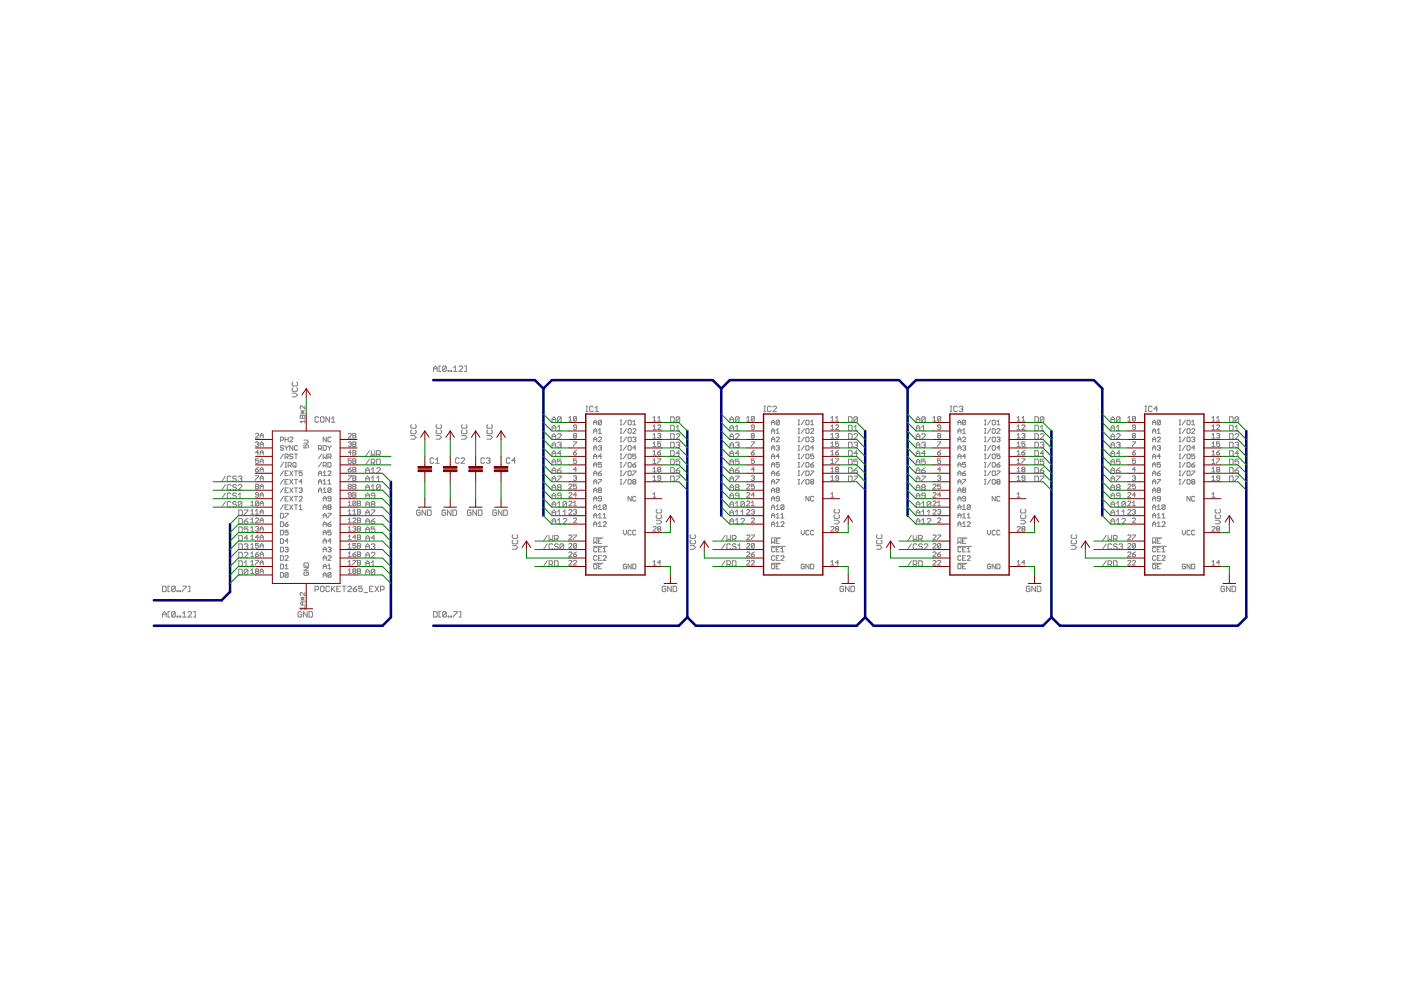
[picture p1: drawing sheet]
<svg xmlns="http://www.w3.org/2000/svg" width="420mm" height="297mm" viewBox="0 0 420 297" stroke-linecap="round" stroke-linejoin="round" font-family="sans-serif">
<g fill="none" stroke="#808080" stroke-width=".3">
<path d="M87.6 117.9h1.1l.5 .5-.5 .5h-1.1M87.9 116.2l-.3 .3v.5l.3 .3h1.1l.2-.3v-.5l-.2-.3M87.9 114.6l-.3 .3v.5l.3 .3h1.1l.2-.3v-.5l-.2-.3M130 111.3v-1.1l.6-.5 .5 .5v1.1M130 110.5h1.1M132.2 109.7h-.5v1.6h.5M133.8 110l-1 1.1M133.8 110v1.1l-.2 .2h-.6l-.2-.2M133.8 110l-.2-.3h-.6l-.2 .3v1.1M134.4 111.1h.3v.2h-.3zM135.2 111.1h.3v.2h-.3zM136 110.2l.6-.5v1.6"/>
<path d="M136 111.3h1.1M137.7 110l.2-.3h.6l.2 .3v.2l-1 1.1h1M139.3 109.7h.5v1.6h-.5M76.6 132.7l.7-.3 .2 .3-.2 .4M76.6 130.1l.2-.2 .7 .2-.9 1.2h.9M77.1 133.1h.2M77.3 133.1l.2 .3-.2 .4-.7-.2M77.5 137.5h-.9v.7l.5-.2 .4 .2-.2 .7-.7-.2M77.5 135.7h-.9l.7-.7v1.4M78 131.3v-.9l.5-.5 .5 .5v.9M78 133.8v-.9l.5-.5 .5 .5v.9M78 136.4v-1l.5-.4 .5 .4v1"/>
<path d="M78 138.9v-.9l.5-.5 .5 .5v.9M78 130.6h1M78 133.1h1M78 135.7h1M78 138.2h1M84.1 132h.7l.2-.3-.2-.7h-.7v1.4M85 133.8l-.2-.2-.7 .2 .2 .5 .7 .2-.2 .5-.7-.3M85 136.1l-.9 1.4M85 138.6l-.9 1.4M85.5 131v1.4M85.5 133.6l.5 .7M85.5 137h.7l.2-.2-.2-.7h-.7v1.4"/>
<path d="M85.5 131.7h.9M85.5 138.6h.5M85.7 138.6v1.4M86 134.3v.7M86 137l.4 .5M86.4 131v1.4M86.4 133.6l-.4 .7M86.4 139.6h.7l.3-.7-.3-.3h-.7v1.4M86.9 131.3l.2-.3 .7 .3-.9 1.1h.9M86.9 139.6l.5 .4M87.8 133.6v1.4l-.9-1.4v1.4M87.8 136.3l-.2-.2-.7 .2 .2 .5 .7 .2-.2 .5-.7-.2"/>
<path d="M87.8 138.9l.3-.3 .7 .3v.9l-.3 .2-.7-.2zM88.3 136.1h.9M88.3 139.6l.5 .4M88.8 136.1v1.4M89.2 133.8l-.2-.2-.7 .2v.9l.2 .3 .7-.3M90 124.7l.3-.3 .4 .3 .5-.3 .2 .3v.7h-1.4zM90.3 123l.9 1M90.3 123.5h.9M90.7 123v1M90.7 124.7v.7M91.1 133.3v1h.7l-.2-.7 .7-.3 .2 .3-.2 .7M91.1 131.9h1l.4 .5-.4 .4h-1"/>
<path d="M91.2 123l-.9 1M91.4 121.6v1l-.9-1-.5 .3 .3 .7M91.4 125.8v1M91.4 126.3h-1.4l.5 .5M95.5 134.5h.7l.3-.2-.3-.7h-.7v1.4M95.5 125.2l-.2-.3h-.6l-.2 .3v1.1l.2 .3h.6l.2-.3M96 134.5l.5 .5M96.4 124.9h.5l.3 .3v1.1l-.3 .3h-.5l-.3-.3v-1.1zM96.5 138.6l-1 1.4M96.5 136.1l-1 1.4M96.9 133.6h.7l.3 .2v.9l-.3 .3h-.7zM96.9 139.6h.7l.3-.3-.3-.7h-.7v1.4"/>
<path d="M96.9 136.1v1.4l.5-.5 .5 .5v-1.4M97.4 139.6l.5 .4M97.9 131v1.4l-1-1.4v1.4M98.3 137h.7l.3-.2-.3-.7h-.7v1.4M98.3 138.6h.7l.3 .3v.9l-.3 .2h-.7zM98.3 133.6l.5 .7M98.8 134.3v.7M98.8 137l.5 .5M98.8 124.9v1.7l-1.1-1.7v1.7M99.3 131.3l-.3-.3-.7 .3v.9l.3 .2 .7-.2M99.3 133.6l-.5 .7M99.4 125.5l.5-.6v1.7"/>
<path d="M99.4 126.6h1.1M104.4 130.1l.2-.2 .7 .2-.9 1.2h.9M104.4 132.7l.7-.3 .2 .3-.2 .4M104.9 133.1h.2M105.1 133.1l.2 .3-.2 .4-.7-.2M105.3 137.5h-.9v.7l.5-.2 .4 .2-.2 .7-.7-.2M105.3 135.7h-.9l.7-.7v1.4M105.8 135h.7l.2 .2-.2 .5 .2 .4-.2 .3h-.7zM105.8 132.4h.7l.2 .3-.2 .4 .2 .5-.2 .2h-.7zM105.8 129.9h.7l.2 .2-.2 .5 .2 .5-.2 .2h-.7zM105.8 130.6h.7M105.8 133.1h.7"/>
<path d="M105.8 137.5h.7l.2 .3-.2 .4 .2 .5-.2 .2h-.7zM105.8 135.7h.7M105.8 138.2h.7M110.8 135.1l-1.1 1.6M110.8 137.6l-1.1 1.7M111.3 135.1v1.6l.6-.5 .5 .5v-1.6M111.3 138.7h.9l.2-.3v-.5l-.2-.3h-.9v1.7M111.9 138.7l.5 .6M113 136.2h.8l.3-.3v-.5l-.3-.3h-.8v1.6M113 137.6h.8l.3 .3v1.1l-.3 .3h-.8zM113.5 136.2l.6 .5M123.2 130.6h1l.6 .5-.6 .5h-1"/>
<path d="M123.4 128.9l-.2 .3v.5l.2 .3h1.1l.3-.3v-.5l-.3-.3M123.4 127.3l-.2 .3v.5l.2 .3h1.1l.3-.3v-.5l-.3-.3M130.1 137.5l-.3-.3h-.5l-.3 .3v1.1l.3 .3h.5l.3-.3M130.6 138.9h1.1M130.6 137.8l.6-.6v1.7M130.8 130.6h1.1l.5 .5-.5 .5h-1.1M131 128.9l-.2 .3v.5l.2 .3h1.1l.3-.3v-.5l-.3-.3M131 127.3l-.2 .3v.5l.2 .3h1.1l.3-.3v-.5l-.3-.3M137.7 137.5l-.3-.3h-.5l-.3 .3v1.1l.3 .3h.5l.3-.3M138.3 137.5l.2-.3h.6l.2 .3v.3l-1 1.1h1M138.4 130.6h1.1l.5 .5-.5 .5h-1.1M138.7 128.9l-.3 .3v.5l.3 .3h1.1l.2-.3v-.5l-.2-.3"/>
<path d="M138.7 127.3l-.3 .3v.5l.3 .3h1.1l.2-.3v-.5l-.2-.3M145.3 137.5l-.2-.3h-.6l-.2 .3v1.1l.2 .3h.6l.2-.3M145.9 137.5l.3-.3h.5l.3 .3-.3 .6M146 130.6h1.1l.5 .5-.5 .5h-1.1M146.3 128.9l-.3 .3v.5l.3 .3h1.1l.2-.3v-.5l-.2-.3M146.3 127.3l-.3 .3v.5l.3 .3h1.1l.2-.3v-.5l-.2-.3M146.4 138.1h.3M146.7 138.1l.3 .2-.3 .6h-.5l-.3-.3M153 137.5l-.3-.3h-.6l-.2 .3v1.1l.2 .3h.6l.3-.3M154.6 138.1h-1.1l.8-.9v1.7M165.6 126.6v-1.1l.5-.6 .6 .6v1.1M165.6 129.1v-1.1l.5-.5 .6 .5v1.1"/>
<path d="M165.6 131.6v-1l.5-.6 .6 .6v1M165.6 134.2v-1.1l.5-.6 .6 .6v1.1M165.6 136.7v-1.1l.5-.5 .6 .5v1.1M165.6 139.3v-1.1l.5-.6 .6 .6v1.1M165.6 138.4h1.1M165.6 135.9h1.1M165.6 133.4h1.1M165.6 130.8h1.1M165.6 128.3h1.1M165.6 125.8h1.1M167.2 130.3l.3-.3h.5l.3 .3v.3l-1.1 1h1.1M167.2 132.8l.3-.3h.5l.3 .3-.3 .6"/>
<path d="M167.2 128l.5-.5v1.6M167.2 129.1h1.1M167.7 133.4h.3M168 133.4l.3 .2-.3 .6h-.5l-.3-.3M168.3 125.2l-.3-.3h-.5l-.3 .3v1.1M168.3 125.2v1.1l-.3 .3h-.5l-.3-.3M168.3 137.6h-1.1v.8l.8-.2 .3 .2v.6l-.3 .3h-.5l-.3-.3M168.3 135.9h-1.1l.8-.8v1.6M168.3 125.2l-1.1 1.1M170.6 125.3l.4-.5v1.4M170.6 126.2h.9M172 132.4h.9l-.9 1.4"/>
<path d="M172 135.7h.7l.2 .4-.7 .3zM172.2 130.6l-.2 .2 .2 .5 .7-.2-.2-.5M172.2 130.6l-.2-.2 .2-.5 .7 .2-.2 .5M172.2 130.6h.5M172.9 128.1h-.7l-.2-.3 .2-.4 .7 .2v.9l-.2 .3-.7-.3M172.9 137.5h-.9v.7l.4-.2 .5 .2-.2 .7-.7-.2M172.9 125.1v.9l-.2 .2-.7-.2M172.9 125.1l-.2-.3-.7 .3v.9M172.9 125.1l-.9 .9M172.9 135l-.9 .7M175.7 123.4h.6M175.7 121.8h.6"/>
<path d="M176 121.8v1.6M177.9 122l-.3-.2h-.5l-.3 .2v1.1l.3 .3h.5l.3-.3M178.1 131.7h.9M178.1 134.3h.9M178.1 136.8h.9M178.1 127.3v-.9l.4-.5 .5 .5v.9M178.1 129.9v-1l.4-.4 .5 .4v1M178.1 132.4v-.9l.4-.5 .5 .5v.9M178.1 135v-1l.4-.4 .5 .4v1M178.1 137.5v-.9l.4-.5 .5 .5v.9M178.1 126.6h.9M178.1 129.2h.9"/>
<path d="M178.1 139.3h.9M178.5 123.4h1.1M178.5 122.3l.5-.5v1.6M179.5 131.3l.2-.3 .7 .3-.9 1.1h.9M179.5 133.8l.7-.2 .2 .2-.2 .5M179.5 128.9l.4-.4v1.4M179.5 129.9h.9M179.9 134.3h.3M180.2 134.3l.2 .2-.2 .5-.7-.3M180.4 136.8h-.9l.7-.7v1.4M180.4 138.6h-.9v.7l.4-.2 .5 .2-.2 .7-.7-.2M180.4 126.2l-.7-.3-.2 .3v.9"/>
<path d="M180.4 126.2v.9l-.2 .2-.7-.2M180.4 126.2l-.9 .9M186 131h.5M186 132.4h.5M186 133.6h.5M186 135h.5M186 136.1h.5M186 137.5h.5M186 138.6h.5M186 125.9h.5M186 127.3h.5M186 129.9h.5"/>
<path d="M186 128.5h.5M186.2 125.9v1.4M186.2 128.5v1.4M186.2 131v1.4M186.2 133.6v1.4M186.2 136.1v1.4M186.2 138.6v1.4M187.9 138.6l-1 1.4M187.9 136.1l-1 1.4M187.9 133.6l-1 1.4M187.9 131l-1 1.4M187.9 128.5l-1 1.4"/>
<path d="M187.9 125.9l-1 1.4M188.4 138.9l.2-.3 .7 .3v.9l-.2 .2-.7-.2zM188.4 128.7l.2-.2 .7 .2v.9l-.2 .3-.7-.3zM188.6 131l.7 .3v.9l-.2 .2-.7-.2v-.9zM188.6 133.6l.7 .2v.9l-.2 .3-.7-.3v-.9zM188.6 136.1l.7 .2v1l-.2 .2-.7-.2v-1zM188.6 125.9l.7 .3v.9l-.2 .2-.7-.2v-.9zM189.8 131.3l.7-.3 .2 .3-.2 .4M189.8 139.3h.7l.2 .5-.7 .2zM189.8 127.3h.9M189.8 128.7l.2-.2 .7 .2-.9 1.2h.9M189.8 126.4l.4-.5v1.4"/>
<path d="M190.2 131.7h.3M190.5 131.7l.2 .3-.2 .4-.7-.2M190.7 134.3h-.9l.7-.7v1.4M190.7 136.1h-.9v.7l.4-.2 .5 .2-.2 .7-.7-.2M190.7 138.6l-.9 .7M195.8 131.3h1M195.8 133.8h1M195.8 138.9h1M195.8 136.4h1M195.8 126.2h1M195.8 128.8h1M195.8 135.4l.5-.4v1.4"/>
<path d="M195.8 138l.5-.5v1.4M195.8 125.3l.5-.5v1.4M195.8 127.8l.5-.4v1.4M195.8 130.4l.5-.5v1.4M195.8 132.9l.5-.5v1.4M197.2 130.1l.7-.2 .3 .2-.3 .5M197.2 137.5h1l-1 1.4M197.2 135.7h.7l.3 .4-.7 .3zM197.2 126.2h1M197.2 127.6l.3-.2 .7 .2-1 1.2h1M197.2 125.3l.5-.5v1.4M197.7 130.6h.2"/>
<path d="M197.9 130.6l.3 .2-.3 .5-.7-.2M198.2 132.4h-1v.7l.5-.2 .5 .2-.3 .7-.7-.2M198.2 135l-1 .7M201.1 130h.9l.2 .3v1.1l-.2 .2h-.9zM201.1 124.9h.9l.2 .3v1.1l-.2 .3h-.9zM201.1 137.6h.9l.2 .3v1.1l-.2 .3h-.9zM201.1 132.5h.9l.2 .3v1.1l-.2 .3h-.9zM201.1 127.5h.9l.2 .2v1.1l-.2 .3h-.9zM201.1 135.1h.9l.2 .3v1l-.2 .3h-.9zM202.8 130.3l.2-.3h.6l.3 .3v.3l-1.1 1h1.1M202.8 132.8l.2-.3h.6l.3 .3-.3 .6M202.8 129.1h1.1"/>
<path d="M202.8 128l.5-.5v1.6M203.3 133.4h.3M203.6 133.4l.3 .2-.3 .6h-.6l-.2-.3M203.9 125.2l-.3-.3h-.6l-.2 .3v1.1M203.9 125.2v1.1l-.3 .3h-.6l-.2-.3M203.9 125.2l-1.1 1.1M203.9 137.6h-1.1v.8l.8-.2 .3 .2v.6l-.3 .3h-.6l-.2-.3M203.9 135.9h-1.1l.8-.8v1.6M218.9 139.3v-1.1l.6-.6 .5 .6v1.1M218.9 126.6v-1.1l.6-.6 .5 .6v1.1M218.9 129.1v-1.1l.6-.5 .5 .5v1.1M218.9 131.6v-1l.6-.6 .5 .6v1"/>
<path d="M218.9 134.2v-1.1l.6-.6 .5 .6v1.1M218.9 136.7v-1.1l.6-.5 .5 .5v1.1M218.9 138.4h1.1M218.9 135.9h1.1M218.9 133.4h1.1M218.9 130.8h1.1M218.9 128.3h1.1M218.9 125.8h1.1M220.5 130.3l.3-.3h.6l.2 .3v.3l-1.1 1h1.1M220.5 132.8l.3-.3h.6l.2 .3-.2 .6M220.5 128l.6-.5v1.6M220.5 129.1h1.1"/>
<path d="M221.1 133.4h.3M221.4 133.4l.2 .2-.2 .6h-.6l-.3-.3M221.6 125.2l-.2-.3h-.6l-.3 .3v1.1M221.6 125.2v1.1l-.2 .3h-.6l-.3-.3M221.6 135.9h-1.1l.9-.8v1.6M221.6 137.6h-1.1v.8l.6-.2 .5 .2v.6l-.2 .3h-.6l-.3-.3M221.6 125.2l-1.1 1.1M223.9 126.2h1M223.9 125.3l.5-.5v1.4M225.3 132.4h1l-1 1.4M225.3 135.7h.7l.3 .4-.7 .3zM225.6 130.6l-.3-.2 .3-.5 .7 .2-.3 .5"/>
<path d="M225.6 130.6l-.3 .2 .3 .5 .7-.2-.3-.5M225.6 130.6h.4M226.3 137.5h-1v.7l.5-.2 .5 .2-.3 .7-.7-.2M226.3 125.1v.9l-.3 .2-.7-.2M226.3 125.1l-.7-.3-.3 .3v.9M226.3 128.1h-.7l-.3-.3 .3-.4 .7 .2v.9l-.3 .3-.7-.3M226.3 125.1l-1 .9M226.3 135l-1 .7M229.1 123.4h.5M229.1 121.8h.5M229.3 121.8v1.6M231.2 122l-.2-.2h-.6l-.2 .2v1.1l.2 .3h.6l.2-.3"/>
<path d="M231.4 131.7h.9M231.4 134.3h.9M231.4 136.8h.9M231.4 126.6h.9M231.4 129.2h.9M231.4 139.3h.9M231.4 127.3v-.9l.5-.5 .4 .5v.9M231.4 129.9v-1l.5-.4 .4 .4v1M231.4 132.4v-.9l.5-.5 .4 .5v.9M231.4 135v-1l.5-.4 .4 .4v1M231.4 137.5v-.9l.5-.5 .4 .5v.9M231.8 122l.3-.2h.5l.3 .2v.3l-1.1 1.1h1.1"/>
<path d="M232.8 131.3l.2-.3 .7 .3-.9 1.1h.9M232.8 133.8l.7-.2 .2 .2-.2 .5M232.8 129.9h.9M232.8 128.9l.5-.4v1.4M233.3 134.3h.2M233.5 134.3l.2 .2-.2 .5-.7-.3M233.7 136.8h-.9l.7-.7v1.4M233.7 138.6h-.9v.7l.5-.2 .4 .2-.2 .7-.7-.2M233.7 126.2l-.2-.3-.7 .3v.9M233.7 126.2v.9l-.2 .2-.7-.2M233.7 126.2l-.9 .9M239.4 131h.4"/>
<path d="M239.4 132.4h.4M239.4 133.6h.4M239.4 135h.4M239.4 136.1h.4M239.4 137.5h.4M239.4 138.6h.4M239.4 125.9h.4M239.4 127.3h.4M239.4 129.9h.4M239.4 128.5h.4M239.6 125.9v1.4M239.6 128.5v1.4"/>
<path d="M239.6 131v1.4M239.6 133.6v1.4M239.6 136.1v1.4M239.6 138.6v1.4M241.2 138.6l-.9 1.4M241.2 136.1l-.9 1.4M241.2 133.6l-.9 1.4M241.2 131l-.9 1.4M241.2 128.5l-.9 1.4M241.2 125.9l-.9 1.4M241.7 126.2l.2-.3 .7 .3v.9l-.2 .2-.7-.2zM241.7 138.9l.2-.3 .7 .3v.9l-.2 .2-.7-.2z"/>
<path d="M241.9 131l.7 .3v.9l-.2 .2-.7-.2v-.9zM241.9 133.6l.7 .2v.9l-.2 .3-.7-.3v-.9zM241.9 136.1l.7 .2v1l-.2 .2-.7-.2v-1zM241.9 128.5l.7 .2v.9l-.2 .3-.7-.3v-.9zM243.1 131.3l.7-.3 .2 .3-.2 .4M243.1 139.3h.7l.2 .5-.7 .2zM243.1 127.3h.9M243.1 128.7l.2-.2 .7 .2-.9 1.2h.9M243.1 126.4l.5-.5v1.4M243.6 131.7h.2M243.8 131.7l.2 .3-.2 .4-.7-.2M244 134.3h-.9l.7-.7v1.4"/>
<path d="M244 136.1h-.9v.7l.5-.2 .4 .2-.2 .7-.7-.2M244 138.6l-.9 .7M249.2 131.3h.9M249.2 133.8h.9M249.2 138.9h.9M249.2 136.4h.9M249.2 126.2h.9M249.2 128.8h.9M249.2 125.3l.4-.5v1.4M249.2 127.8l.4-.4v1.4M249.2 130.4l.4-.5v1.4M249.2 132.9l.4-.5v1.4"/>
<path d="M249.2 135.4l.4-.4v1.4M249.2 138l.4-.5v1.4M250.6 130.1l.7-.2 .2 .2-.2 .5M250.6 137.5h.9l-.9 1.4M250.6 135.7h.7l.2 .4-.7 .3zM250.6 126.2h.9M250.6 127.6l.2-.2 .7 .2-.9 1.2h.9M250.6 125.3l.4-.5v1.4M251 130.6h.3M251.3 130.6l.2 .2-.2 .5-.7-.2M251.5 132.4h-.9v.7l.4-.2 .5 .2-.2 .7-.7-.2M251.5 135l-.9 .7"/>
<path d="M254.5 130h.8l.2 .3v1.1l-.2 .2h-.8zM254.5 124.9h.8l.2 .3v1.1l-.2 .3h-.8zM254.5 135.1h.8l.2 .3v1l-.2 .3h-.8zM254.5 137.6h.8l.2 .3v1.1l-.2 .3h-.8zM254.5 132.5h.8l.2 .3v1.1l-.2 .3h-.8zM254.5 127.5h.8l.2 .2v1.1l-.2 .3h-.8zM256.1 130.3l.3-.3h.5l.3 .3v.3l-1.1 1h1.1M256.1 132.8l.3-.3h.5l.3 .3-.3 .6M256.1 129.1h1.1M256.1 128l.5-.5v1.6M256.6 133.4h.3M256.9 133.4l.3 .2-.3 .6h-.5l-.3-.3"/>
<path d="M257.2 125.2l-.3-.3h-.5l-.3 .3v1.1M257.2 125.2v1.1l-.3 .3h-.5l-.3-.3M257.2 135.9h-1.1l.8-.8v1.6M257.2 137.6h-1.1v.8l.8-.2 .3 .2v.6l-.3 .3h-.5l-.3-.3M257.2 125.2l-1.1 1.1M274.8 129.1v-1.1l.5-.5 .6 .5v1.1M274.8 126.6v-1.1l.5-.6 .6 .6v1.1M274.8 131.6v-1l.5-.6 .6 .6v1M274.8 134.2v-1.1l.5-.6 .6 .6v1.1M274.8 136.7v-1.1l.5-.5 .6 .5v1.1M274.8 139.3v-1.1l.5-.6 .6 .6v1.1M274.8 138.4h1.1"/>
<path d="M274.8 135.9h1.1M274.8 133.4h1.1M274.8 130.8h1.1M274.8 128.3h1.1M274.8 125.8h1.1M276.4 130.3l.3-.3h.5l.3 .3v.3l-1.1 1h1.1M276.4 132.8l.3-.3h.5l.3 .3-.3 .6M276.4 128l.6-.5v1.6M276.4 129.1h1.1M277 133.4h.2M277.2 133.4l.3 .2-.3 .6h-.5l-.3-.3M277.5 125.2l-.3-.3h-.5l-.3 .3v1.1"/>
<path d="M277.5 125.2v1.1l-.3 .3h-.5l-.3-.3M277.5 125.2l-1.1 1.1M277.5 137.6h-1.1v.8l.6-.2 .5 .2v.6l-.3 .3h-.5l-.3-.3M277.5 135.9h-1.1l.8-.8v1.6M279.8 126.2h.9M279.8 125.3l.4-.5v1.4M281.2 132.4h.9l-.9 1.4M281.2 135.7h.7l.2 .4-.7 .3zM281.4 130.6l-.2 .2 .2 .5 .7-.2-.2-.5M281.4 130.6l-.2-.2 .2-.5 .7 .2-.2 .5M281.4 130.6h.5M282.1 137.5h-.9v.7l.4-.2 .5 .2v.5l-.2 .2-.7-.2"/>
<path d="M282.1 125.1v.9l-.2 .2-.7-.2M282.1 125.1l-.7-.3-.2 .3v.9M282.1 128.1h-.7l-.2-.3 .2-.4 .7 .2v.9l-.2 .3-.7-.3M282.1 125.1l-.9 .9M282.1 135l-.9 .7M284.9 123.4h.6M284.9 121.8h.6M285.2 121.8v1.6M287.1 122l-.2-.2h-.6l-.3 .2v1.1l.3 .3h.6l.2-.3M287.3 131.7h.9M287.3 134.3h.9M287.3 136.8h.9"/>
<path d="M287.3 126.6h.9M287.3 129.2h.9M287.3 139.3h.9M287.3 127.3v-.9l.4-.5 .5 .5v.9M287.3 129.9v-1l.4-.4 .5 .4v1M287.3 132.4v-.9l.4-.5 .5 .5v.9M287.3 135v-1l.4-.4 .5 .4v1M287.3 137.5v-.9l.4-.5 .5 .5v.9M287.7 122l.2-.2h.6l.3 .2-.3 .6M288.2 122.6h.3M288.5 122.6l.3 .3-.3 .5h-.6l-.2-.3M288.7 131.3l.2-.3 .7 .3-.9 1.1h.9"/>
<path d="M288.7 133.8l.7-.2 .2 .2-.2 .5M288.7 129.9h.9M288.7 128.9l.4-.4v1.4M289.1 134.3h.3M289.4 134.3l.2 .2-.2 .5-.7-.3M289.6 136.8h-.9l.7-.7v1.4M289.6 138.6h-.9v.7l.4-.2 .5 .2-.2 .7-.7-.2M289.6 126.2l-.2-.3-.7 .3v.9M289.6 126.2v.9l-.2 .2-.7-.2M289.6 126.2l-.9 .9M295.2 131h.5M295.2 132.4h.5"/>
<path d="M295.2 133.6h.5M295.2 135h.5M295.2 136.1h.5M295.2 137.5h.5M295.2 138.6h.5M295.2 125.9h.5M295.2 127.3h.5M295.2 129.9h.5M295.2 128.5h.5M295.5 125.9v1.4M295.5 128.5v1.4M295.5 131v1.4"/>
<path d="M295.5 133.6v1.4M295.5 136.1v1.4M295.5 138.6v1.4M297.1 138.6l-.9 1.4M297.1 136.1l-.9 1.4M297.1 133.6l-.9 1.4M297.1 131l-.9 1.4M297.1 128.5l-.9 1.4M297.1 125.9l-.9 1.4M297.6 126.2l.2-.3 .7 .3v.9l-.2 .2-.7-.2zM297.6 138.9l.2-.3 .7 .3v.9l-.2 .2-.7-.2zM297.6 128.7l.2-.2 .7 .2v.9l-.2 .3-.7-.3z"/>
<path d="M297.8 131l.7 .3v.9l-.2 .2-.7-.2v-.9zM297.8 133.6l.7 .2v.9l-.2 .3-.7-.3v-.9zM297.8 136.1l.7 .2v1l-.2 .2-.7-.2v-1zM299 131.3l.7-.3 .2 .3-.2 .4M299 139.3h.7l.2 .5-.7 .2zM299 127.3h.9M299 128.7l.2-.2 .7 .2-.9 1.2h.9M299 126.4l.4-.5v1.4M299.4 131.7h.3M299.7 131.7l.2 .3-.2 .4-.7-.2M299.9 134.3h-.9l.7-.7v1.4M299.9 136.1h-.9v.7l.4-.2 .5 .2-.2 .7-.7-.2"/>
<path d="M299.9 138.6l-.9 .7M305 131.3h1M305 133.8h1M305 138.9h1M305 136.4h1M305 126.2h1M305 128.8h1M305 125.3l.5-.5v1.4M305 127.8l.5-.4v1.4M305 130.4l.5-.5v1.4M305 132.9l.5-.5v1.4M305 135.4l.5-.4v1.4"/>
<path d="M305 138l.5-.5v1.4M306.5 130.1l.6-.2 .3 .2-.3 .5M306.5 137.5h.9l-.9 1.4M306.5 135.7h.6l.3 .4-.7 .3zM306.5 126.2h.9M306.5 127.6l.2-.2 .7 .2-.9 1.2h.9M306.5 125.3l.4-.5v1.4M306.9 130.6h.2M307.1 130.6l.3 .2-.3 .5-.6-.2M307.4 132.4h-.9v.7l.4-.2 .5 .2-.3 .7-.6-.2M307.4 135l-.9 .7M310.3 130h.8l.3 .3v1.1l-.3 .2h-.8z"/>
<path d="M310.3 124.9h.8l.3 .3v1.1l-.3 .3h-.8zM310.3 135.1h.8l.3 .3v1l-.3 .3h-.8zM310.3 137.6h.8l.3 .3v1.1l-.3 .3h-.8zM310.3 132.5h.8l.3 .3v1.1l-.3 .3h-.8zM310.3 127.5h.8l.3 .2v1.1l-.3 .3h-.8zM312 130.3l.3-.3h.5l.3 .3v.3l-1.1 1h1.1M312 132.8l.3-.3h.5l.3 .3-.3 .6M312 129.1h1.1M312 128l.5-.5v1.6M312.5 133.4h.3M312.8 133.4l.3 .2-.3 .6h-.5l-.3-.3M313.1 125.2l-.3-.3h-.5l-.3 .3v1.1"/>
<path d="M313.1 125.2v1.1l-.3 .3h-.5l-.3-.3M313.1 125.2l-1.1 1.1M313.1 137.6h-1.1v.8l.5-.2 .6 .2v.6l-.3 .3h-.5l-.3-.3M313.1 135.9h-1.1l.8-.8v1.6M333.2 129.1v-1.1l.5-.5 .6 .5v1.1M333.2 126.6v-1.1l.5-.6 .6 .6v1.1M333.2 131.6v-1l.5-.6 .6 .6v1M333.2 134.2v-1.1l.5-.6 .6 .6v1.1M333.2 136.7v-1.1l.5-.5 .6 .5v1.1M333.2 139.3v-1.1l.5-.6 .6 .6v1.1M333.2 138.4h1.1M333.2 135.9h1.1"/>
<path d="M333.2 133.4h1.1M333.2 130.8h1.1M333.2 128.3h1.1M333.2 125.8h1.1M334.8 130.3l.3-.3h.5l.3 .3v.3l-1.1 1h1.1M334.8 132.8l.3-.3h.5l.3 .3-.3 .6M334.8 128l.6-.5v1.6M334.8 129.1h1.1M335.4 133.4h.2M335.6 133.4l.3 .2-.3 .6h-.5l-.3-.3M335.9 125.2l-.3-.3h-.5l-.3 .3v1.1M335.9 125.2v1.1l-.3 .3h-.5l-.3-.3"/>
<path d="M335.9 137.6h-1.1v.8l.6-.2 .5 .2v.6l-.3 .3h-.5l-.3-.3M335.9 135.9h-1.1l.8-.8v1.6M335.9 125.2l-1.1 1.1M338.2 126.2h.9M338.2 125.3l.5-.5v1.4M339.6 132.4h.9l-.9 1.4M339.6 135.7h.7l.2 .4-.7 .3zM339.8 130.6l-.2-.2 .2-.5 .7 .2-.2 .5M339.8 130.6l-.2 .2 .2 .5 .7-.2-.2-.5M339.8 130.6h.5M340.5 137.5h-.9v.7l.5-.2 .4 .2-.2 .7-.7-.2M340.5 125.1v.9l-.2 .2-.7-.2"/>
<path d="M340.5 125.1l-.2-.3-.7 .3v.9M340.5 128.1h-.7l-.2-.3 .2-.4 .7 .2v.9l-.2 .3-.7-.3M340.5 125.1l-.9 .9M340.5 135l-.9 .7M343.3 123.4h.6M343.3 121.8h.6M343.6 121.8v1.6M345.5 122l-.3-.2h-.5l-.3 .2v1.1l.3 .3h.5l.3-.3M345.7 131.7h.9M345.7 134.3h.9M345.7 136.8h.9M345.7 126.6h.9"/>
<path d="M345.7 129.2h.9M345.7 139.3h.9M345.7 127.3v-.9l.4-.5 .5 .5v.9M345.7 129.9v-1l.4-.4 .5 .4v1M345.7 132.4v-.9l.4-.5 .5 .5v.9M345.7 135v-1l.4-.4 .5 .4v1M345.7 137.5v-.9l.4-.5 .5 .5v.9M347.1 131.3l.2-.3 .7 .3-.9 1.1h.9M347.1 133.8l.7-.2 .2 .2-.2 .5M347.1 129.9h.9M347.1 128.9l.4-.4v1.4M347.2 122.6h-1.1l.8-.8v1.6"/>
<path d="M347.5 134.3h.3M347.8 134.3l.2 .2-.2 .5-.7-.3M348 136.8h-.9l.7-.7v1.4M348 138.6h-.9v.7l.4-.2 .5 .2-.2 .7-.7-.2M348 126.2l-.2-.3-.7 .3v.9M348 126.2v.9l-.2 .2-.7-.2M348 126.2l-.9 .9M353.6 131h.5M353.6 132.4h.5M353.6 133.6h.5M353.6 135h.5M353.6 136.1h.5"/>
<path d="M353.6 137.5h.5M353.6 138.6h.5M353.6 125.9h.5M353.6 127.3h.5M353.6 129.9h.5M353.6 128.5h.5M353.9 125.9v1.4M353.9 128.5v1.4M353.9 131v1.4M353.9 133.6v1.4M353.9 136.1v1.4M353.9 138.6v1.4"/>
<path d="M355.5 138.6l-.9 1.4M355.5 136.1l-.9 1.4M355.5 133.6l-.9 1.4M355.5 131l-.9 1.4M355.5 128.5l-.9 1.4M355.5 125.9l-.9 1.4M356 138.9l.2-.3 .7 .3v.9l-.2 .2-.7-.2zM356 126.2l.2-.3 .7 .3v.9l-.2 .2-.7-.2zM356 128.7l.2-.2 .7 .2v.9l-.2 .3-.7-.3zM356.2 131l.7 .3v.9l-.2 .2-.7-.2v-.9zM356.2 133.6l.7 .2v.9l-.2 .3-.7-.3v-.9zM356.2 136.1l.7 .2v1l-.2 .2-.7-.2v-1z"/>
<path d="M357.4 131.3l.7-.3 .2 .3-.2 .4M357.4 139.3h.7l.2 .5-.7 .2zM357.4 127.3h.9M357.4 128.7l.2-.2 .7 .2-.9 1.2h.9M357.4 126.4l.4-.5v1.4M357.8 131.7h.3M358.1 131.7l.2 .3-.2 .4-.7-.2M358.3 134.3h-.9l.7-.7v1.4M358.3 136.1h-.9v.7l.4-.2 .5 .2-.2 .7-.7-.2M358.3 138.6l-.9 .7M363.5 131.3h.9M363.5 133.8h.9"/>
<path d="M363.5 138.9h.9M363.5 136.4h.9M363.5 126.2h.9M363.5 128.8h.9M363.5 125.3l.4-.5v1.4M363.5 127.8l.4-.4v1.4M363.5 130.4l.4-.5v1.4M363.5 132.9l.4-.5v1.4M363.5 135.4l.4-.4v1.4M363.5 138l.4-.5v1.4M364.8 130.1l.7-.2 .3 .2-.3 .5M364.8 137.5h1l-1 1.4"/>
<path d="M364.8 135.7h.7l.3 .4-.7 .3zM364.8 126.2h1M364.8 127.6l.3-.2 .7 .2-1 1.2h1M364.8 125.3l.5-.5v1.4M365.3 130.6h.2M365.5 130.6l.3 .2-.3 .5-.7-.2M365.8 132.4h-1v.7l.5-.2 .5 .2-.3 .7-.7-.2M365.8 135l-1 .7M368.7 130h.9l.2 .3v1.1l-.2 .2h-.9zM368.7 124.9h.9l.2 .3v1.1l-.2 .3h-.9zM368.7 137.6h.9l.2 .3v1.1l-.2 .3h-.9zM368.7 132.5h.9l.2 .3v1.1l-.2 .3h-.9z"/>
<path d="M368.7 127.5h.9l.2 .2v1.1l-.2 .3h-.9zM368.7 135.1h.9l.2 .3v1l-.2 .3h-.9zM370.4 130.3l.2-.3h.6l.3 .3v.3l-1.1 1h1.1M370.4 132.8l.2-.3h.6l.3 .3-.3 .6M370.4 129.1h1.1M370.4 128l.5-.5v1.6M370.9 133.4h.3M371.2 133.4l.3 .2-.3 .6h-.6l-.2-.3M371.5 125.2l-.3-.3h-.6l-.2 .3v1.1M371.5 125.2v1.1l-.3 .3h-.6l-.2-.3M371.5 125.2l-1.1 1.1M371.5 137.6h-1.1v.8l.5-.2 .6 .2v.6l-.3 .3h-.6l-.2-.3"/>
<path d="M371.5 135.9h-1.1l.8-.8v1.6M67.6 142.7l-1.1 1.6M67.6 145.2l-1.1 1.7M67.6 147.8l-1.1 1.6M67.6 150.3l-1.1 1.7M69.3 148.1l-.3-.3h-.6l-.2 .3v1l.2 .3h.6l.3-.3M69.3 143l-.3-.3h-.6l-.2 .3v1.1l.2 .2h.6l.3-.2M69.3 150.6l-.3-.3h-.6l-.2 .3v1.1l.2 .3h.6l.3-.3M69.3 145.5l-.3-.3h-.6l-.2 .3v1.1l.2 .3h.6l.3-.3M70.9 150.6l-.3-.3h-.5l-.3 .3 .3 .5h.5l.3 .3-.3 .6h-.5l-.3-.3M70.9 148.1l-.3-.3h-.5l-.3 .3 .3 .5h.5l.3 .3-.3 .5h-.5l-.3-.3M70.9 143l-.3-.3h-.5l-.3 .3 .3 .5h.5l.3 .3-.3 .5h-.5l-.3-.2"/>
<path d="M70.9 145.5l-.3-.3h-.5l-.3 .3 .3 .5h.5l.3 .3-.3 .6h-.5l-.3-.3M71.4 145.5l.3-.3h.6l.2 .3v.3l-1.1 1.1h1.1M71.4 149.4h1.1M71.4 143l.3-.3h.6l.2 .3-.2 .5M71.4 148.3l.6-.5v1.6M71.6 152.9h.8l.3 .2v1.1l-.3 .3h-.8zM71.6 155.4h.8l.3 .3v1.1l-.3 .2h-.8zM71.6 157.9h.8l.3 .3v1.1l-.3 .3h-.8zM72 143.5h.3M72.3 143.5l.2 .3-.2 .5h-.6l-.3-.2M72.5 150.6l-1.1 1.1M72.5 150.6v1.1l-.2 .3h-.6l-.3-.3"/>
<path d="M72.5 150.6l-.2-.3h-.6l-.3 .3v1.1M73.2 152.9h1.1v.2l-1.1 1.1v.3M73.2 156.2h.9l.2 .6-.2 .2h-.6l-.3-.2zM74.3 157.9h-1.1v.8l.6-.2 .5 .2v.6l-.2 .3h-.6l-.3-.3M74.3 155.4l-1.1 .8M75.2 150.7l.5-.5v1.4M75.2 153.2l.5-.5v1.4M75.2 155.7l.5-.4v1.4M75.2 158.3l.5-.5v1.4M75.2 151.6h.9M75.2 154.1h.9M75.2 156.7h.9"/>
<path d="M75.2 159.2h.9M76.6 158.1l.7-.3 .2 .3-.2 .4M76.6 140.8h.7l.2 .4-.7 .3zM76.6 142.6h.9l-.9 1.4M76.6 155.5l.2-.2 .7 .2-.9 1.2h.9M76.6 154.1h.9M76.6 153.2l.5-.5v1.4M76.8 145.8l-.2-.2 .2-.5 .7 .3-.2 .4M76.8 145.8l-.2 .3 .2 .4 .7-.2-.2-.5M76.8 145.8h.5M77.1 158.5h.2M77.3 158.5l.2 .2-.2 .5-.7-.2"/>
<path d="M77.5 148.4h-.7l-.2-.3 .2-.4 .7 .2v.9l-.2 .3-.7-.3M77.5 150.4v1l-.2 .2-.7-.2M77.5 150.4l-.2-.2-.7 .2v1M77.5 140.1l-.9 .7M77.5 150.4l-.9 1M78 156h1M78 159.2v-.9l.5-.5 .5 .5v.9M78 141.5v-1l.5-.4 .5 .4v1M78 144v-.9l.5-.5 .5 .5v.9M78 146.5v-.9l.5-.5 .5 .5v.9M78 149.1v-1l.5-.4 .5 .4v1M78 151.6v-.9l.5-.5 .5 .5v.9"/>
<path d="M78 154.1v-.9l.5-.5 .5 .5v.9M78 156.7v-1l.5-.4 .5 .4v1M78 140.8h1M78 143.3h1M78 145.8h1M78 148.4h1M78 150.9h1M78 153.4h1M78 158.5h1M84.1 153.9h.7l.2 .2v.9l-.2 .3h-.7zM84.1 156.4h.7l.2 .2v1l-.2 .2h-.7zM84.1 158.9h.7l.2 .3v.9l-.2 .2h-.7z"/>
<path d="M85 141.2l-.9 1.4M85 143.7l-.9 1.4M85 146.2l-.9 1.4M85 148.8l-.9 1.4M85 151.3l-.9 1.4M85.5 153.9h.9l-.9 1.4M85.5 157.1h.7l.2 .5-.7 .2zM85.5 140h.5M85.5 141.9h.5M85.5 144.4h.5M85.5 146.9h.5M85.5 149.5h.5"/>
<path d="M85.5 152h.5M86.4 141.2h-.9v1.4h.9M86.4 143.7h-.9v1.4h.9M86.4 146.2h-.9v1.4h.9M86.4 148.8h-.9v1.4h.9M86.4 151.3h-.9v1.4h.9M86.4 158.9h-.9v.7l.5-.2 .4 .2-.2 .7-.7-.2M86.4 156.4l-.9 .7M86.9 141.2l.9 1.4M86.9 143.7l.9 1.4M86.9 146.2l.9 1.4M86.9 148.8l.9 1.4"/>
<path d="M86.9 151.3l.9 1.4M87.8 141.2l-.9 1.4M87.8 143.7l-.9 1.4M87.8 146.2l-.9 1.4M87.8 148.8l-.9 1.4M87.8 151.3l-.9 1.4M88.3 141.2h.9M88.3 143.7h.9M88.3 146.2h.9M88.3 148.8h.9M88.3 151.3h.9M88.8 141.2v1.4"/>
<path d="M88.8 143.7v1.4M88.8 146.2v1.4M88.8 148.8v1.4M88.8 151.3v1.4M89.7 146.5l.7-.3 .2 .3-.2 .4M89.7 149l.2-.2 .7 .2-.9 1.2h.9M89.7 152.7h.9M89.7 151.8l.5-.5v1.4M90.2 146.9h.2M90.4 146.9l.2 .3-.2 .4-.7-.2M90.6 141.2h-.9v.7l.5-.3 .4 .3-.2 .7-.7-.3M90.6 144.4h-.9l.7-.7v1.4"/>
<path d="M95.5 142.6v-1l.5-.4 .5 .4v1M95.5 145.1v-.9l.5-.5 .5 .5v.9M95.5 147.6v-.9l.5-.5 .5 .5v.9M95.5 141.9h1M95.5 144.4h1M95.5 146.9h1M96.9 154.6h1M96.9 150.2v-1l.5-.4 .5 .4v1M96.9 152.7v-.9l.5-.5 .5 .5v.9M96.9 155.3v-1l.5-.4 .5 .4v1M96.9 157.8v-.9l.5-.5 .5 .5v.9M96.9 142.6h1"/>
<path d="M96.9 145.1h1M96.9 147.6h1M96.9 149.5h1M96.9 152h1M96.9 157.1h1M96.9 141.6l.5-.4v1.4M96.9 144.2l.5-.5v1.4M96.9 146.7l.5-.5v1.4M96.9 159.6h1M98.3 141.4l.3-.2 .7 .2-1 1.2h1M98.3 145.1h1M98.3 153.9h1l-1 1.4"/>
<path d="M98.3 157.1h.7l.3 .5-.7 .2zM98.3 144.2l.5-.5v1.4M98.6 152l-.3-.2 .3-.5 .7 .3-.3 .4M98.6 152l-.3 .3 .3 .4 .7-.2-.3-.5M98.6 152h.4M99.3 146.5l-.3-.3-.7 .3v.9M99.3 146.5v.9l-.3 .2-.7-.2M99.3 149.5h-.7l-.3-.3 .3-.4 .7 .2v.9l-.3 .3-.7-.3M99.3 158.9h-1v.7l.5-.2 .5 .2-.3 .7-.7-.2M99.3 146.5l-1 .9M99.3 156.4l-1 .7M104.4 140.8h.7l.2 .4-.7 .3z"/>
<path d="M104.4 142.6h.9l-.9 1.4M104.4 151.6h.9M104.4 154.1h.9M104.4 156.7h.9M104.4 159.2h.9M104.4 150.7l.5-.5v1.4M104.4 153.2l.5-.5v1.4M104.4 155.7l.5-.4v1.4M104.4 158.3l.5-.5v1.4M104.6 145.8l-.2-.2 .2-.5 .7 .3-.2 .4M104.6 145.8l-.2 .3 .2 .4 .7-.2-.2-.5M104.6 145.8h.5"/>
<path d="M105.3 148.4h-.7l-.2-.3 .2-.4 .7 .2v.9l-.2 .3-.7-.3M105.3 140.1l-.9 .7M105.8 145.1h.7l.2 .3-.2 .4 .2 .5-.2 .2h-.7zM105.8 155.5l.2-.2 .7 .2-.9 1.2h.9M105.8 140.1h.7l.2 .2-.2 .5 .2 .4-.2 .3h-.7zM105.8 140.8h.7M105.8 142.6h.7l.2 .2-.2 .5 .2 .5-.2 .2h-.7zM105.8 143.3h.7M105.8 147.7h.7l.2 .2-.2 .5 .2 .4-.2 .3h-.7zM105.8 145.8h.7M105.8 148.4h.7M105.8 154.1h.9"/>
<path d="M105.8 158.1l.7-.3 .2 .3-.2 .4M105.8 153.2l.5-.5v1.4M106.3 158.5h.2M106.5 158.5l.2 .2-.2 .5-.7-.2M106.7 150.4l-.2-.2-.7 .2v1M106.7 150.4v1l-.2 .2-.7-.2M106.7 150.4l-.9 1M107.2 156h.7M107.2 157.8h.7l.2 .3-.2 .4 .2 .5-.2 .2h-.7zM107.2 150.2h.7l.2 .2-.2 .5 .2 .5-.2 .2h-.7zM107.2 152.7h.7l.2 .3-.2 .4 .2 .5-.2 .2h-.7zM107.2 150.9h.7"/>
<path d="M107.2 155.3h.7l.2 .2-.2 .5 .2 .4-.2 .3h-.7zM107.2 153.4h.7M107.2 158.5h.7M109.7 141.8v-1.1l.5-.5 .6 .5v1.1M109.7 144.3v-1l.5-.6 .6 .6v1M109.7 146.9v-1.1l.5-.6 .6 .6v1.1M109.7 149.4v-1.1l.5-.5 .6 .5v1.1M109.7 152v-1.1l.5-.6 .6 .6v1.1M109.7 154.5v-1.1l.5-.5 .6 .5v1.1M109.7 157v-1.1l.5-.5 .6 .5v1.1M109.7 159.6v-1.1l.5-.6 .6 .6v1.1M109.7 153.7h1.1"/>
<path d="M109.7 156.2h1.1M109.7 141h1.1M109.7 143.5h1.1M109.7 151.1h1.1M109.7 146h1.1M109.7 148.6h1.1M109.7 158.7h1.1M111.3 143.3l.6-.6v1.6M111.3 152.9h1.1v.2l-1.1 1.1v.3M111.3 156.2h.9l.2 .6-.2 .2h-.6l-.3-.2zM111.3 145.8l.6-.6v1.7M111.3 140.7l.6-.5v1.6"/>
<path d="M111.3 141.8h1.1M111.3 144.3h1.1M111.3 146.9h1.1M111.6 151.1l-.3-.2 .3-.6h.6l.2 .3-.2 .5M111.6 151.1h.6M111.6 151.1l-.3 .3 .3 .6h.6l.2-.3-.2-.6M112.4 157.9h-1.1v.8l.9-.2 .2 .2v.6l-.2 .3h-.6l-.3-.3M112.4 148.6h-.8l-.3-.3 .3-.5h.6l.2 .3v1l-.2 .3h-.6l-.3-.3M112.4 155.4l-1.1 .8M113 140.4l.2-.2h.6l.3 .2v.3l-1.1 1.1h1.1M113 144.3h1.1M113 143.3l.5-.6v1.6"/>
<path d="M114.1 145.5v1.1l-.3 .3h-.6l-.2-.3M114.1 145.5l-.3-.3h-.6l-.2 .3v1.1M114.1 145.5l-1.1 1.1M126 153.1l-.2-.2h-.6l-.3 .2v1.1l.3 .3h.6l.2-.3v-.5h-.5M127.7 152.9v1.6l-1.1-1.6v1.6M128.2 152.9h.8l.3 .2v1.1l-.3 .3h-.8zM133.6 153.1l-.2-.2h-.6l-.2 .2v1.1l.2 .3h.6l.2-.3v-.5h-.5M135.3 152.9v1.6l-1.1-1.6v1.6M135.8 152.9h.9l.2 .2v1.1l-.2 .3h-.9zM141.3 153.1l-.3-.2h-.6l-.2 .2v1.1l.2 .3h.6l.3-.3v-.5h-.6M142.9 152.9v1.6l-1.1-1.6v1.6M143.4 152.9h.9l.2 .2v1.1l-.2 .3h-.9z"/>
<path d="M148.9 153.1l-.3-.2h-.5l-.3 .2v1.1l.3 .3h.5l.3-.3v-.5h-.6M150.5 152.9v1.6l-1.1-1.6v1.6M151.1 152.9h.8l.2 .2v1.1l-.2 .3h-.8zM165.6 153.7h1.1M165.6 141.8v-1.1l.5-.5 .6 .5v1.1M165.6 144.3v-1l.5-.6 .6 .6v1M165.6 146.9v-1.1l.5-.6 .6 .6v1.1M165.6 149.4v-1.1l.5-.5 .6 .5v1.1M165.6 152v-1.1l.5-.6 .6 .6v1.1M165.6 154.5v-1.1l.5-.5 .6 .5v1.1M165.6 157v-1.1l.5-.5 .6 .5v1.1M165.6 156.2h1.1"/>
<path d="M165.6 141h1.1M165.6 143.5h1.1M165.6 151.1h1.1M165.6 146h1.1M165.6 148.6h1.1M167.2 154.5h1.1M167.2 157h1.1M167.2 141h.8l.3 .5-.3 .3h-.5l-.3-.3zM167.2 153.4l.5-.5v1.6M167.2 155.9l.5-.5v1.6M167.2 150.9l.5-.6v1.7M167.2 152h1.1"/>
<path d="M167.2 142.7h1.1v.3l-1.1 1.1v.2M167.5 146l-.3-.2 .3-.6h.5l.3 .3-.3 .5M167.5 146h.5M167.5 146l-.3 .3 .3 .6h.5l.3-.3-.3-.6M168.3 148.6h-.8l-.3-.3 .3-.5h.5l.3 .3v1l-.3 .3h-.5l-.3-.3M168.3 140.2l-1.1 .8M168.8 154.5h1.1M168.8 155.7l.3-.3h.6l.2 .3v.2l-1.1 1.1h1.1M168.8 153.4l.6-.5v1.6M169.9 150.6v1.1l-.2 .3h-.6l-.3-.3M169.9 150.6l-.2-.3h-.6l-.3 .3v1.1M169.9 150.6l-1.1 1.1"/>
<path d="M170.6 147.9l.2-.2 .7 .2-.9 1.2h.9M170.6 145.4l.2-.3 .7 .3-.9 1.1h.9M170.6 150.4l.2-.2 .7 .2-.9 1.2h.9M170.6 153l.2-.3 .7 .3-.9 1.1h.9M172 142.8l.7-.2 .2 .2-.2 .5M172 153l.7-.3 .2 .3-.2 .4M172 151.6h.9M172 155.5l.2-.2 .7 .2-.9 1.2h.9M172 150.7l.4-.5v1.4M172.4 143.3h.3M172.4 153.4h.3M172.7 153.4l.2 .3-.2 .4-.7-.2"/>
<path d="M172.7 143.3l.2 .2-.2 .5-.7-.2M172.9 140.8h-.9l.7-.7v1.4M172.9 145.1h-.9v.7l.4-.2 .5 .2-.2 .7-.7-.2M172.9 148.4h-.9l.7-.7v1.4M178.1 154.6h.9M178.1 141.9h.9M178.1 144.4h.9M178.1 146.9h.9M178.1 149.5h.9M178.1 152h.9M178.1 157.1h.9M178.1 140v-.9l.4-.5 .5 .5v.9"/>
<path d="M178.1 142.6v-1l.4-.4 .5 .4v1M178.1 145.1v-.9l.4-.5 .5 .5v.9M178.1 147.6v-.9l.4-.5 .5 .5v.9M178.1 150.2v-1l.4-.4 .5 .4v1M178.1 152.7v-.9l.4-.5 .5 .5v.9M178.1 155.3v-1l.4-.4 .5 .4v1M178.1 157.8v-.9l.4-.5 .5 .5v.9M179.5 141.9h.7l.2 .4-.7 .3zM179.5 143.7h.9l-.9 1.4M179.5 152.7h.9M179.5 155.3h.9M179.5 157.8h.9"/>
<path d="M179.5 151.8l.4-.5v1.4M179.5 154.3l.4-.4v1.4M179.5 156.9l.4-.5v1.4M179.7 146.9l-.2-.2 .2-.5 .7 .3-.2 .4M179.7 146.9l-.2 .3 .2 .4 .7-.2-.2-.5M179.7 146.9h.5M180.4 149.5h-.7l-.2-.3 .2-.4 .7 .2v.9l-.2 .3-.7-.3M180.4 141.2l-.9 .7M180.9 155.3h.9M180.9 156.6l.2-.2 .7 .2-.9 1.2h.9M180.9 154.3l.4-.4v1.4M181.8 151.6l-.2-.3-.7 .3v.9"/>
<path d="M181.8 151.6v.9l-.2 .2-.7-.2M181.8 151.6l-.9 .9M186 140h.5M186 141.2h.5M186 142.6h.5M186 143.7h.5M186 145.1h.5M186.2 141.2v1.4M186.2 143.7v1.4M186.9 158.9v1l.5 .4 .5-.4v-1M187.9 143.7l-1 1.4M187.9 141.2l-1 1.4"/>
<path d="M188.4 141.4l.2-.2 .7 .2v.9l-.2 .3-.7-.3zM188.4 143.9l.2-.2 .7 .2v1l-.2 .2-.7-.2zM189.3 159.2l-.2-.3-.7 .3v.9l.2 .2 .7-.2M189.3 148.8v1.4l-.9-1.4v1.4M189.8 141.2h.9l-.9 1.4M190 144.4l-.2-.2 .2-.5 .7 .2-.2 .5M190 144.4l-.2 .2 .2 .5 .7-.2-.2-.5M190 144.4h.5M190.7 149l-.2-.2-.7 .2v.9l.2 .3 .7-.3M190.7 159.2l-.2-.3-.7 .3v.9l.2 .2 .7-.2M195.8 141.5h1M195.8 149.1h1"/>
<path d="M195.8 158.1l.3-.3 .7 .3-1 1.1h1M195.8 144h1M195.8 140.5l.5-.4v1.4M195.8 148.1l.5-.4v1.4M195.8 143.1l.5-.5v1.4M196.8 155.9h1.1l.5 .6-.5 .5h-1.1M197.1 154.3l-.3 .3v.5l.3 .3h1.1l.2-.3v-.5l-.2-.3M197.1 152.7l-.3 .2v.6l.3 .3h1.1l.2-.3v-.6l-.2-.2M197.5 140.8l-.3-.3 .3-.4 .7 .2-.3 .5M197.5 140.8l-.3 .2 .3 .5 .7-.3-.3-.4M197.5 140.8h.4M197.5 158.5l-.3-.2 .3-.5 .7 .3-.3 .4"/>
<path d="M197.5 158.5l-.3 .2 .3 .5 .7-.2-.3-.5M197.5 158.5h.4M198.2 143.3h-.7l-.3-.2 .3-.5 .7 .2v1l-.3 .2-.7-.2M201.1 140.2h.9l.2 .2v1.1l-.2 .3h-.9zM201.1 142.7h.9l.2 .3v1.1l-.2 .2h-.9zM202.8 141h.8l.3 .5-.3 .3h-.6l-.2-.3zM202.8 142.7h1.1v.3l-1.1 1.1v.2M203.9 140.2l-1.1 .8M218.9 153.7h1.1M218.9 156.2h1.1M218.9 141.8v-1.1l.6-.5 .5 .5v1.1M218.9 144.3v-1l.6-.6 .5 .6v1"/>
<path d="M218.9 146.9v-1.1l.6-.6 .5 .6v1.1M218.9 149.4v-1.1l.6-.5 .5 .5v1.1M218.9 152v-1.1l.6-.6 .5 .6v1.1M218.9 154.5v-1.1l.6-.5 .5 .5v1.1M218.9 157v-1.1l.6-.5 .5 .5v1.1M218.9 141h1.1M218.9 143.5h1.1M218.9 151.1h1.1M218.9 146h1.1M218.9 148.6h1.1M220.5 154.5h1.1M220.5 157h1.1"/>
<path d="M220.5 141h.9l.2 .5-.2 .3h-.6l-.3-.3zM220.5 155.9l.6-.5v1.6M220.5 150.9l.6-.6v1.7M220.5 153.4l.6-.5v1.6M220.5 152h1.1M220.5 142.7h1.1v.3l-1.1 1.1v.2M220.8 146l-.3-.2 .3-.6h.6l.2 .3-.2 .5M220.8 146h.6M220.8 146l-.3 .3 .3 .6h.6l.2-.3-.2-.6M221.6 148.6h-.8l-.3-.3 .3-.5h.6l.2 .3v1l-.2 .3h-.6l-.3-.3M221.6 140.2l-1.1 .8M222.2 154.5h1.1"/>
<path d="M222.2 155.7l.3-.3h.5l.3 .3v.2l-1.1 1.1h1.1M222.2 153.4l.5-.5v1.6M223.3 150.6l-.3-.3h-.5l-.3 .3v1.1M223.3 150.6v1.1l-.3 .3h-.5l-.3-.3M223.3 150.6l-1.1 1.1M223.9 147.9l.3-.2 .7 .2-1 1.2h1M223.9 145.4l.3-.3 .7 .3-1 1.1h1M223.9 150.4l.3-.2 .7 .2-1 1.2h1M223.9 153l.3-.3 .7 .3-1 1.1h1M225.3 142.8l.7-.2 .3 .2-.3 .5M225.3 153l.7-.3 .3 .3-.3 .4M225.3 151.6h1"/>
<path d="M225.3 155.5l.3-.2 .7 .2-1 1.2h1M225.3 150.7l.5-.5v1.4M225.8 143.3h.2M225.8 153.4h.2M226 153.4l.3 .3-.3 .4-.7-.2M226 143.3l.3 .2-.3 .5-.7-.2M226.3 140.8h-1l.7-.7v1.4M226.3 145.1h-1v.7l.5-.2 .5 .2-.3 .7-.7-.2M226.3 148.4h-1l.7-.7v1.4M231.4 154.6h.9M231.4 141.9h.9M231.4 144.4h.9"/>
<path d="M231.4 146.9h.9M231.4 149.5h.9M231.4 152h.9M231.4 157.1h.9M231.4 140v-.9l.5-.5 .4 .5v.9M231.4 142.6v-1l.5-.4 .4 .4v1M231.4 145.1v-.9l.5-.5 .4 .5v.9M231.4 147.6v-.9l.5-.5 .4 .5v.9M231.4 150.2v-1l.5-.4 .4 .4v1M231.4 152.7v-.9l.5-.5 .4 .5v.9M231.4 155.3v-1l.5-.4 .4 .4v1M231.4 157.8v-.9l.5-.5 .4 .5v.9"/>
<path d="M232.8 141.9h.7l.2 .4-.7 .3zM232.8 143.7h.9l-.9 1.4M232.8 152.7h.9M232.8 155.3h.9M232.8 157.8h.9M232.8 151.8l.5-.5v1.4M232.8 154.3l.5-.4v1.4M232.8 156.9l.5-.5v1.4M233 146.9l-.2 .3 .2 .4 .7-.2-.2-.5M233 146.9l-.2-.2 .2-.5 .7 .3-.2 .4M233 146.9h.5M233.7 149.5h-.7l-.2-.3 .2-.4 .7 .2v.9l-.2 .3-.7-.3"/>
<path d="M233.7 141.2l-.9 .7M234.2 155.3h.9M234.2 156.6l.2-.2 .7 .2-.9 1.2h.9M234.2 154.3l.5-.4v1.4M235.1 151.6l-.7-.3-.2 .3v.9M235.1 151.6v.9l-.2 .2-.7-.2M235.1 151.6l-.9 .9M239.4 140h.4M239.4 141.2h.4M239.4 142.6h.4M239.4 143.7h.4M239.4 145.1h.4"/>
<path d="M239.6 141.2v1.4M239.6 143.7v1.4M240.3 158.9v1l.4 .4 .5-.4v-1M241.2 143.7l-.9 1.4M241.2 141.2l-.9 1.4M241.9 141.2l.7 .2v.9l-.2 .3-.7-.3v-.9zM241.9 143.7l.7 .2v1l-.2 .2-.7-.2v-1zM242.6 159.2l-.2-.3-.7 .3v.9l.2 .2 .7-.2M242.6 148.8v1.4l-.9-1.4v1.4M243.1 141.2h.9l-.9 1.4M243.3 144.4l-.2-.2 .2-.5 .7 .2-.2 .5M243.3 144.4l-.2 .2 .2 .5 .7-.2-.2-.5"/>
<path d="M243.3 144.4h.5M244 149l-.2-.2-.7 .2v.9l.2 .3 .7-.3M244 159.2l-.2-.3-.7 .3v.9l.2 .2 .7-.2M249.2 158.1l.2-.3 .7 .3-.9 1.1h.9M249.2 141.5h.9M249.2 149.1h.9M249.2 144h.9M249.2 148.1l.4-.4v1.4M249.2 140.5l.4-.4v1.4M249.2 143.1l.4-.5v1.4M250.1 155.9h1.1l.6 .6-.6 .5h-1.1M250.4 154.3l-.3 .3v.5l.3 .3h1.1l.3-.3v-.5l-.3-.3"/>
<path d="M250.4 152.7l-.3 .2v.6l.3 .3h1.1l.3-.3v-.6l-.3-.2M250.8 140.8l-.2-.3 .2-.4 .7 .2-.2 .5M250.8 140.8l-.2 .2 .2 .5 .7-.3-.2-.4M250.8 140.8h.5M250.8 158.5l-.2-.2 .2-.5 .7 .3-.2 .4M250.8 158.5l-.2 .2 .2 .5 .7-.2-.2-.5M250.8 158.5h.5M251.5 143.3h-.7l-.2-.2 .2-.5 .7 .2v1l-.2 .2-.7-.2M254.5 140.2h.8l.2 .2v1.1l-.2 .3h-.8zM254.5 142.7h.8l.2 .3v1.1l-.2 .2h-.8zM256.1 141h.8l.3 .5-.3 .3h-.5l-.3-.3zM256.1 142.7h1.1v.3l-1.1 1.1v.2"/>
<path d="M257.2 140.2l-1.1 .8M274.8 153.7h1.1M274.8 157v-1.1l.5-.5 .6 .5v1.1M274.8 156.2h1.1M274.8 141.8v-1.1l.5-.5 .6 .5v1.1M274.8 144.3v-1l.5-.6 .6 .6v1M274.8 146.9v-1.1l.5-.6 .6 .6v1.1M274.8 149.4v-1.1l.5-.5 .6 .5v1.1M274.8 152v-1.1l.5-.6 .6 .6v1.1M274.8 154.5v-1.1l.5-.5 .6 .5v1.1M274.8 141h1.1M274.8 143.5h1.1"/>
<path d="M274.8 151.1h1.1M274.8 146h1.1M274.8 148.6h1.1M276.4 154.5h1.1M276.4 157h1.1M276.4 155.9l.6-.5v1.6M276.4 150.9l.6-.6v1.7M276.4 153.4l.6-.5v1.6M276.4 141h.8l.3 .5-.3 .3h-.5l-.3-.3zM276.4 152h1.1M276.4 142.7h1.1v.3l-1.1 1.1v.2M276.7 146l-.3-.2 .3-.6h.5l.3 .3-.3 .5"/>
<path d="M276.7 146h.5M276.7 146l-.3 .3 .3 .6h.5l.3-.3-.3-.6M277.5 148.6h-.8l-.3-.3 .3-.5h.5l.3 .3v1l-.3 .3h-.5l-.3-.3M277.5 140.2l-1.1 .8M278 154.5h1.1M278 155.7l.3-.3h.6l.2 .3v.2l-1.1 1.1h1.1M278 153.4l.6-.5v1.6M279.1 150.6v1.1l-.2 .3h-.6l-.3-.3M279.1 150.6l-.2-.3h-.6l-.3 .3v1.1M279.1 150.6l-1.1 1.1M279.8 147.9l.2-.2 .7 .2-.9 1.2h.9M279.8 145.4l.2-.3 .7 .3-.9 1.1h.9"/>
<path d="M279.8 150.4l.2-.2 .7 .2-.9 1.2h.9M279.8 153l.2-.3 .7 .3-.9 1.1h.9M281.2 142.8l.7-.2 .2 .2-.2 .5M281.2 153l.7-.3 .2 .3-.2 .4M281.2 151.6h.9M281.2 155.5l.2-.2 .7 .2-.9 1.2h.9M281.2 150.7l.4-.5v1.4M281.6 143.3h.3M281.6 153.4h.3M281.9 153.4l.2 .3-.2 .4-.7-.2M281.9 143.3l.2 .2-.2 .5-.7-.2M282.1 140.8h-.9l.7-.7v1.4"/>
<path d="M282.1 145.1h-.9v.7l.4-.2 .5 .2v.5l-.2 .2-.7-.2M282.1 148.4h-.9l.7-.7v1.4M287.3 154.6h.9M287.3 141.9h.9M287.3 144.4h.9M287.3 146.9h.9M287.3 149.5h.9M287.3 152h.9M287.3 157.1h.9M287.3 140v-.9l.4-.5 .5 .5v.9M287.3 142.6v-1l.4-.4 .5 .4v1M287.3 145.1v-.9l.4-.5 .5 .5v.9"/>
<path d="M287.3 147.6v-.9l.4-.5 .5 .5v.9M287.3 150.2v-1l.4-.4 .5 .4v1M287.3 152.7v-.9l.4-.5 .5 .5v.9M287.3 155.3v-1l.4-.4 .5 .4v1M287.3 157.8v-.9l.4-.5 .5 .5v.9M288.7 141.9h.7l.2 .4-.7 .3zM288.7 143.7h.9l-.9 1.4M288.7 152.7h.9M288.7 155.3h.9M288.7 157.8h.9M288.7 151.8l.4-.5v1.4M288.7 154.3l.4-.4v1.4"/>
<path d="M288.7 156.9l.4-.5v1.4M288.9 146.9l-.2-.2 .2-.5 .7 .3-.2 .4M288.9 146.9l-.2 .3 .2 .4 .7-.2-.2-.5M288.9 146.9h.5M289.6 149.5h-.7l-.2-.3 .2-.4 .7 .2v.9l-.2 .3-.7-.3M289.6 141.2l-.9 .7M290.1 155.3h.9M290.1 156.6l.2-.2 .7 .2-.9 1.2h.9M290.1 154.3l.4-.4v1.4M291 151.6l-.2-.3-.7 .3v.9M291 151.6v.9l-.2 .2-.7-.2M291 151.6l-.9 .9"/>
<path d="M295.2 140h.5M295.2 141.2h.5M295.2 142.6h.5M295.2 143.7h.5M295.2 145.1h.5M295.5 141.2v1.4M295.5 143.7v1.4M296.2 158.9v1l.4 .4 .5-.4v-1M297.1 143.7l-.9 1.4M297.1 141.2l-.9 1.4M297.8 141.2l.7 .2v.9l-.2 .3-.7-.3v-.9zM297.8 143.7l.7 .2v1l-.2 .2-.7-.2v-1z"/>
<path d="M298.5 159.2l-.2-.3-.7 .3v.9l.2 .2 .7-.2M298.5 148.8v1.4l-.9-1.4v1.4M299 141.2h.9l-.9 1.4M299.2 144.4l-.2-.2 .2-.5 .7 .2-.2 .5M299.2 144.4l-.2 .2 .2 .5 .7-.2-.2-.5M299.2 144.4h.5M299.9 149l-.2-.2-.7 .2v.9l.2 .3 .7-.3M299.9 159.2l-.2-.3-.7 .3v.9l.2 .2 .7-.2M305 141.5h1M305 149.1h1M305 158.1l.3-.3 .7 .3-1 1.1h1M305 144h1"/>
<path d="M305 140.5l.5-.4v1.4M305 148.1l.5-.4v1.4M305 143.1l.5-.5v1.4M306 155.9h1.1l.5 .6-.5 .5h-1.1M306.3 154.3l-.3 .3v.5l.3 .3h1.1l.2-.3v-.5l-.2-.3M306.3 152.7l-.3 .2v.6l.3 .3h1.1l.2-.3v-.6l-.2-.2M306.7 140.8l-.2-.3 .2-.4 .7 .2-.3 .5M306.7 140.8l-.2 .2 .2 .5 .7-.3-.3-.4M306.7 140.8h.4M306.7 158.5l-.2-.2 .2-.5 .7 .3-.3 .4M306.7 158.5l-.2 .2 .2 .5 .7-.2-.3-.5M306.7 158.5h.4"/>
<path d="M307.4 143.3h-.7l-.2-.2 .2-.5 .7 .2v1l-.3 .2-.6-.2M310.3 140.2h.8l.3 .2v1.1l-.3 .3h-.8zM310.3 142.7h.8l.3 .3v1.1l-.3 .2h-.8zM312 141h.8l.3 .5-.3 .3h-.5l-.3-.3zM312 142.7h1.1v.3l-1.1 1.1v.2M313.1 140.2l-1.1 .8M333.2 153.7h1.1M333.2 156.2h1.1M333.2 141.8v-1.1l.5-.5 .6 .5v1.1M333.2 144.3v-1l.5-.6 .6 .6v1M333.2 146.9v-1.1l.5-.6 .6 .6v1.1M333.2 149.4v-1.1l.5-.5 .6 .5v1.1"/>
<path d="M333.2 152v-1.1l.5-.6 .6 .6v1.1M333.2 154.5v-1.1l.5-.5 .6 .5v1.1M333.2 157v-1.1l.5-.5 .6 .5v1.1M333.2 141h1.1M333.2 143.5h1.1M333.2 151.1h1.1M333.2 146h1.1M333.2 148.6h1.1M334.8 154.5h1.1M334.8 157h1.1M334.8 141h.8l.3 .5-.3 .3h-.5l-.3-.3zM334.8 155.9l.6-.5v1.6"/>
<path d="M334.8 150.9l.6-.6v1.7M334.8 153.4l.6-.5v1.6M334.8 152h1.1M334.8 142.7h1.1v.3l-1.1 1.1v.2M335.1 146l-.3-.2 .3-.6h.5l.3 .3-.3 .5M335.1 146h.5M335.1 146l-.3 .3 .3 .6h.5l.3-.3-.3-.6M335.9 148.6h-.8l-.3-.3 .3-.5h.5l.3 .3v1l-.3 .3h-.5l-.3-.3M335.9 140.2l-1.1 .8M336.5 154.5h1M336.5 155.7l.2-.3h.6l.2 .3v.2l-1 1.1h1M336.5 153.4l.5-.5v1.6"/>
<path d="M337.5 150.6v1.1l-.2 .3h-.6l-.2-.3M337.5 150.6l-.2-.3h-.6l-.2 .3v1.1M337.5 150.6l-1 1.1M338.2 147.9l.2-.2 .7 .2-.9 1.2h.9M338.2 145.4l.2-.3 .7 .3-.9 1.1h.9M338.2 150.4l.2-.2 .7 .2-.9 1.2h.9M338.2 153l.2-.3 .7 .3-.9 1.1h.9M339.6 142.8l.7-.2 .2 .2-.2 .5M339.6 153l.7-.3 .2 .3-.2 .4M339.6 151.6h.9M339.6 155.5l.2-.2 .7 .2-.9 1.2h.9M339.6 150.7l.5-.5v1.4"/>
<path d="M340.1 143.3h.2M340.1 153.4h.2M340.3 153.4l.2 .3-.2 .4-.7-.2M340.3 143.3l.2 .2-.2 .5-.7-.2M340.5 140.8h-.9l.7-.7v1.4M340.5 145.1h-.9v.7l.5-.2 .4 .2-.2 .7-.7-.2M340.5 148.4h-.9l.7-.7v1.4M345.7 154.6h.9M345.7 141.9h.9M345.7 144.4h.9M345.7 146.9h.9M345.7 149.5h.9"/>
<path d="M345.7 152h.9M345.7 157.1h.9M345.7 140v-.9l.4-.5 .5 .5v.9M345.7 142.6v-1l.4-.4 .5 .4v1M345.7 145.1v-.9l.4-.5 .5 .5v.9M345.7 147.6v-.9l.4-.5 .5 .5v.9M345.7 150.2v-1l.4-.4 .5 .4v1M345.7 152.7v-.9l.4-.5 .5 .5v.9M345.7 155.3v-1l.4-.4 .5 .4v1M345.7 157.8v-.9l.4-.5 .5 .5v.9M347.1 141.9h.7l.2 .4-.7 .3zM347.1 143.7h.9l-.9 1.4"/>
<path d="M347.1 152.7h.9M347.1 155.3h.9M347.1 157.8h.9M347.1 151.8l.4-.5v1.4M347.1 154.3l.4-.4v1.4M347.1 156.9l.4-.5v1.4M347.3 146.9l-.2-.2 .2-.5 .7 .3-.2 .4M347.3 146.9l-.2 .3 .2 .4 .7-.2-.2-.5M347.3 146.9h.5M348 149.5h-.7l-.2-.3 .2-.4 .7 .2v.9l-.2 .3-.7-.3M348 141.2l-.9 .7M348.5 155.3h.9"/>
<path d="M348.5 156.6l.2-.2 .7 .2-.9 1.2h.9M348.5 154.3l.5-.4v1.4M349.4 151.6l-.2-.3-.7 .3v.9M349.4 151.6v.9l-.2 .2-.7-.2M349.4 151.6l-.9 .9M353.6 140h.5M353.6 141.2h.5M353.6 142.6h.5M353.6 143.7h.5M353.6 145.1h.5M353.9 141.2v1.4M353.9 143.7v1.4"/>
<path d="M354.6 158.9v1l.4 .4 .5-.4v-1M355.5 143.7l-.9 1.4M355.5 141.2l-.9 1.4M356.2 141.2l.7 .2v.9l-.2 .3-.7-.3v-.9zM356.2 143.7l.7 .2v1l-.2 .2-.7-.2v-1zM356.9 159.2l-.2-.3-.7 .3v.9l.2 .2 .7-.2M356.9 148.8v1.4l-.9-1.4v1.4M357.4 141.2h.9l-.9 1.4M357.6 144.4l-.2-.2 .2-.5 .7 .2-.2 .5M357.6 144.4l-.2 .2 .2 .5 .7-.2-.2-.5M357.6 144.4h.5M358.3 149l-.2-.2-.7 .2v.9l.2 .3 .7-.3"/>
<path d="M358.3 159.2l-.2-.3-.7 .3v.9l.2 .2 .7-.2M363.5 141.5h.9M363.5 149.1h.9M363.5 158.1l.2-.3 .7 .3-.9 1.1h.9M363.5 144h.9M363.5 148.1l.4-.4v1.4M363.5 140.5l.4-.4v1.4M363.5 143.1l.4-.5v1.4M364.4 155.9h1.1l.6 .6-.6 .5h-1.1M364.7 154.3l-.3 .3v.5l.3 .3h1.1l.3-.3v-.5l-.3-.3M364.7 152.7l-.3 .2v.6l.3 .3h1.1l.3-.3v-.6l-.3-.2M365.1 140.8l-.3-.3 .3-.4 .7 .2-.3 .5"/>
<path d="M365.1 140.8l-.3 .2 .3 .5 .7-.3-.3-.4M365.1 140.8h.4M365.1 158.5l-.3-.2 .3-.5 .7 .3-.3 .4M365.1 158.5l-.3 .2 .3 .5 .7-.2-.3-.5M365.1 158.5h.4M365.8 143.3h-.7l-.3-.2 .3-.5 .7 .2v1l-.3 .2-.7-.2M368.7 140.2h.9l.2 .2v1.1l-.2 .3h-.9zM368.7 142.7h.9l.2 .3v1.1l-.2 .2h-.9zM370.4 141h.8l.3 .5-.3 .3h-.6l-.2-.3zM370.4 142.7h1.1v.3l-1.1 1.1v.2M371.5 140.2l-1.1 .8M48.7 175.7h.9l.2 .3v1.1l-.2 .2h-.9z"/>
<path d="M50.9 175.7h-.5v1.6h.5M52.6 176l-.3-.3h-.5l-.3 .3v1.1M52.6 176v1.1l-.3 .2h-.5l-.3-.2M52.6 176l-1.1 1.1M53.1 177.1h.3v.2h-.3zM53.9 177.1h.3v.2h-.3zM54.8 175.7h1v.3l-1 1.1v.2M56.4 175.7h.5v1.6h-.5M71.6 165.5h.8l.3 .3v1.1l-.3 .3h-.8zM71.6 163h.8l.3 .3v1.1l-.3 .2h-.8zM71.6 168.1h.8l.3 .3v1l-.3 .3h-.8zM71.6 170.6h.8l.3 .3v1.1l-.3 .3h-.8z"/>
<path d="M71.6 160.5h.8l.3 .2v1.1l-.3 .3h-.8zM73.2 163.3l.3-.3h.6l.2 .3-.2 .5M73.2 165.8l.3-.3h.6l.2 .3v.3l-1.1 1.1h1.1M73.2 169.7h1.1M73.2 168.6l.6-.5v1.6M73.8 163.8h.3M74.1 163.8l.2 .3-.2 .5h-.6l-.3-.2M74.3 170.9l-.2-.3h-.6l-.3 .3v1.1M74.3 161.3h-1.1l.9-.8v1.6M74.3 170.9v1.1l-.2 .3h-.6l-.3-.3M74.3 170.9l-1.1 1.1M75.2 160.8l.5-.4v1.4"/>
<path d="M75.2 163.4l.5-.5v1.4M75.2 165.9l.5-.5v1.4M75.2 168.4l.5-.4v1.4M75.2 171l.5-.5v1.4M75.2 161.8h.9M75.2 164.3h.9M75.2 166.8h.9M75.2 169.4h.9M75.2 171.9h.9M76.6 166.1h.7l.2 .5-.7 .2zM76.6 168h.9l-.9 1.4M76.8 171.2l-.2-.2 .2-.5 .7 .3-.2 .4"/>
<path d="M76.8 171.2l-.2 .2 .2 .5 .7-.2-.2-.5M76.8 171.2h.5M77.5 162.9h-.9v.7l.5-.2 .4 .2-.2 .7-.7-.2M77.5 161.1h-.9l.7-.7v1.4M77.5 165.4l-.9 .7M78 161.8v-1l.5-.4 .5 .4v1M78 164.3v-.9l.5-.5 .5 .5v.9M78 166.8v-.9l.5-.5 .5 .5v.9M78 169.4v-1l.5-.4 .5 .4v1M78 171.9v-.9l.5-.5 .5 .5v.9M78 161.1h1M78 163.6h1"/>
<path d="M78 166.1h1M78 168.7h1M78 171.2h1M84.1 161.5h.7l.2 .2v.9l-.2 .3h-.7zM84.1 164h.7l.2 .3v.9l-.2 .2h-.7zM84.1 166.6h.7l.2 .2v.9l-.2 .3h-.7zM84.1 169.1h.7l.2 .2v1l-.2 .2h-.7zM84.1 171.6h.7l.2 .3v.9l-.2 .2h-.7zM85.5 164.3l.7-.3 .2 .3-.2 .4M85.5 166.8l.2-.2 .7 .2-.9 1.2h.9M85.5 169.6l.5-.5v1.4M85.5 170.5h.9"/>
<path d="M86 164.7h.2M86.2 164.7l.2 .3-.2 .4-.7-.2M86.4 171.9l-.2-.3-.7 .3v.9M86.4 171.9v.9l-.2 .2-.7-.2M86.4 162.2h-.9l.7-.7v1.4M86.4 171.9l-.9 .9M90.3 179l.9 .9M90.3 179.5h.9M90.7 179v.9M91.1 170.1h1.4l-1.4 1h1.4M91.2 179l-.9 .9M91.4 171.5l-.3 .3 .3 .7h.9l.2-.3-.2-.7h-.5v.5"/>
<path d="M91.4 168.7h.9l.2 .3v.7h-1.4v-.7zM91.4 177.6v.9l-1.1-.9-.3 .2 .3 .7M94.5 176.8h.8l.2-.3v-.5l-.2-.3h-.8v1.6M96.1 176l.3-.3h.5l.3 .3v1.1l-.3 .2h-.5l-.3-.2zM96.9 160.3v-.9l.5-.5 .5 .5v.9M96.9 162.9v-1l.5-.4 .5 .4v1M96.9 165.4v-.9l.5-.5 .5 .5v.9M96.9 162.2h1M96.9 164.7h1M96.9 168v-1l.5-.4 .5 .4v1M96.9 170.5v-.9l.5-.5 .5 .5v.9M96.9 173v-.9l.5-.5 .5 .5v.9"/>
<path d="M96.9 172.3h1M96.9 169.8h1M96.9 167.3h1M98.3 164.3l.7-.3 .3 .3-.3 .4M98.3 166.8l.3-.2 .7 .2-1 1.2h1M98.3 170.5h1M98.3 169.6l.5-.5v1.4M98.8 164.7h.2M98.8 176l-.2-.3h-.6l-.3 .3v1.1l.3 .2h.6l.2-.2M99 164.7l.3 .3-.3 .4-.7-.2M99.3 171.9v.9l-.3 .2-.7-.2M99.3 162.2h-1l.7-.7v1.4"/>
<path d="M99.3 171.9l-.3-.3-.7 .3v.9M99.3 171.9l-1 .9M99.4 175.7v1.6M99.7 176.5l.8 .8M100.5 175.7l-1.1 1.1M101 176.5h.6M102.1 175.7h-1.1v1.6h1.1M102.7 175.7h1M103.2 175.7v1.6M104.3 176l.3-.3h.5l.3 .3v.3l-1.1 1h1.1M104.4 161.8h.9M104.4 164.3h.9"/>
<path d="M104.4 166.8h.9M104.4 169.4h.9M104.4 171.9h.9M104.4 171l.5-.5v1.4M104.4 160.8l.5-.4v1.4M104.4 163.4l.5-.5v1.4M104.4 165.9l.5-.5v1.4M104.4 168.4l.5-.4v1.4M105.8 166.1h.7l.2 .5-.7 .2zM105.8 168h.9l-.9 1.4M105.9 176.5h.8l.3 .6-.3 .2h-.5l-.3-.2zM106 171.2l-.2 .2 .2 .5 .7-.2-.2-.5"/>
<path d="M106 171.2l-.2-.2 .2-.5 .7 .3-.2 .4M106 171.2h.5M106.7 162.9h-.9v.7l.5-.2 .4 .2-.2 .7-.7-.2M106.7 161.1h-.9l.7-.7v1.4M106.7 165.4l-.9 .7M107 175.7l-1.1 .8M107.2 168h.7l.2 .2-.2 .5 .2 .4-.2 .3h-.7zM107.2 162.9h.7l.2 .2-.2 .5 .2 .5-.2 .2h-.7zM107.2 170.5h.7l.2 .3-.2 .4 .2 .5-.2 .2h-.7zM107.2 160.4h.7l.2 .2-.2 .5 .2 .4-.2 .3h-.7zM107.2 161.1h.7M107.2 163.6h.7"/>
<path d="M107.2 165.4h.7l.2 .3-.2 .4 .2 .5-.2 .2h-.7zM107.2 166.1h.7M107.2 168.7h.7M107.2 171.2h.7M108.6 175.7h-1v.8l.8-.2 .2 .2v.6l-.2 .2h-.6l-.2-.2M109.2 177.6h1.1M109.7 162.1v-1.1l.5-.5 .6 .5v1.1M109.7 164.6v-1l.5-.6 .6 .6v1M109.7 167.2v-1.1l.5-.6 .6 .6v1.1M109.7 169.7v-1.1l.5-.5 .6 .5v1.1M109.7 172.3v-1.1l.5-.6 .6 .6v1.1M109.7 161.3h1.1"/>
<path d="M109.7 163.8h1.1M109.7 166.4h1.1M109.7 168.9h1.1M109.7 171.4h1.1M110.8 176.5h.6M111.3 163.3l.3-.3h.6l.2 .3-.2 .5M111.3 165.8l.3-.3h.6l.2 .3v.3l-1.1 1.1h1.1M111.3 168.6l.6-.5v1.6M111.3 169.7h1.1M111.9 163.8h.3M111.9 175.7h-1.1v1.6h1.1M112.2 163.8l.2 .3-.2 .5h-.6l-.3-.2"/>
<path d="M112.4 170.9v1.1l-.2 .3h-.6l-.3-.3M112.4 170.9l-.2-.3h-.6l-.3 .3v1.1M112.4 161.3h-1.1l.9-.8v1.6M112.4 170.9l-1.1 1.1M112.5 175.7l1.1 1.6M113.6 175.7l-1.1 1.6M114.1 176.8h.8l.3-.3v-.5l-.3-.3h-.8v1.6M153.6 163.6h1.1l.6 .5-.6 .5h-1.1M153.9 161.9l-.3 .3v.5l.3 .3h1.1l.3-.3v-.5l-.3-.3M153.9 160.3l-.3 .2v.6l.3 .3h1.1l.3-.3v-.6l-.3-.2M164.1 160.5l-1.1 1.6M164.1 163l-1.1 1.6"/>
<path d="M164.1 168.1l-1.1 1.6M164.7 169.2h.8l.3-.3v-.5l-.3-.3h-.8v1.6M164.7 160.5v1.6l.5-.5 .6 .5v-1.6M165.2 169.2l.6 .5M165.8 163.3l-.3-.3h-.5l-.3 .3v1.1l.3 .2h.5l.3-.2M166.3 168.1h.8l.3 .3v1l-.3 .3h-.8zM166.3 161.6h.8l.3-.3v-.6l-.3-.2h-.8v1.6M166.9 161.6l.5 .5M167.4 163.3l-.3-.3h-.5l-.3 .3 .3 .5h.5l.3 .3-.3 .5h-.5l-.3-.2M169 163.3v1.1l-.2 .2h-.6l-.3-.2M169 163.3l-.2-.3h-.6l-.3 .3v1.1M169 163.3l-1.1 1.1"/>
<path d="M170.6 168.2l.2-.2 .7 .2-.9 1.2h.9M170.6 160.6l.2-.2 .7 .2-.9 1.2h.9M170.6 163.1l.2-.2 .7 .2-.9 1.2h.9M170.6 165.7l.2-.3 .7 .3-.9 1.1h.9M172 160.4h.9l-.9 1.4M172 168.2l.2-.2 .7 .2-.9 1.2h.9M172 166.1h.7l.2 .5-.7 .2zM172.9 163.1v1l-.2 .2-.7-.2M172.9 163.1l-.2-.2-.7 .2v1M172.9 165.4l-.9 .7M172.9 163.1l-.9 1M178 168.8h2.8"/>
<path d="M178 163.8h4.2M178 161.2h2.8M178.1 169.3l.2-.2 .7 .2v1l-.2 .2-.7-.2zM178.1 161.5v1.4l.4-.5 .5 .5v-1.4M179 164.3l-.2-.3-.7 .3v.9l.2 .2 .7-.2M179 166.8l-.2-.2-.7 .2v.9l.2 .3 .7-.3M179.5 162.2h.4M179.5 164.7h.4M179.5 169.8h.4M179.5 167.3h.4M180.4 161.5h-.9v1.4h.9M180.4 164h-.9v1.4h.9"/>
<path d="M180.4 166.6h-.9v1.4h.9M180.4 169.1h-.9v1.4h.9M180.9 165.4h.9M180.9 166.8l.2-.2 .7 .2-.9 1.2h.9M180.9 164.5l.4-.5v1.4M187.9 169.3l-.3-.2-.7 .2v1l.7 .2 .3-.7h-.5M189.3 169.1v1.4l-.9-1.4v1.4M189.8 169.1h.7l.2 .2v1l-.2 .2h-.7zM195.8 169.4h1M195.8 168.4l.5-.4v1.4M198.2 168.7h-1l.7-.7v1.4M199.7 176l-.3-.3h-.5l-.3 .3v1.1l.3 .2h.5l.3-.2v-.6h-.6"/>
<path d="M201.3 175.7v1.6l-1.1-1.6v1.6M201.9 175.7h.8l.2 .3v1.1l-.2 .2h-.8zM207 163.6h1l.6 .5-.6 .5h-1M207.2 161.9l-.2 .3v.5l.2 .3h1.1l.3-.3v-.5l-.3-.3M207.2 160.3l-.2 .2v.6l.2 .3h1.1l.3-.3v-.6l-.3-.2M217.4 163l-1 1.6M217.4 160.5l-1 1.6M217.4 168.1l-1 1.6M218 169.2h.8l.3-.3v-.5l-.3-.3h-.8v1.6M218 160.5v1.6l.5-.5 .6 .5v-1.6M218.5 169.2l.6 .5M219.1 163.3l-.3-.3h-.5l-.3 .3v1.1l.3 .2h.5l.3-.2"/>
<path d="M219.6 161.6h.9l.2-.3v-.6l-.2-.2h-.9v1.6M219.6 168.1h.9l.2 .3v1l-.2 .3h-.9zM220.2 161.6l.5 .5M220.7 163.3l-.2-.3h-.6l-.3 .3 .3 .5h.6l.2 .3-.2 .5h-.6l-.3-.2M221.3 164.6h1.1M221.3 163.6l.5-.6v1.6M223.9 160.6l.3-.2 .7 .2-1 1.2h1M223.9 163.1l.3-.2 .7 .2-1 1.2h1M223.9 168.2l.3-.2 .7 .2-1 1.2h1M223.9 165.7l.3-.3 .7 .3-1 1.1h1M225.3 160.4h1l-1 1.4M225.3 168.2l.3-.2 .7 .2-1 1.2h1"/>
<path d="M225.3 166.1h.7l.3 .5-.7 .2zM226.3 163.1v1l-.3 .2-.7-.2M226.3 163.1l-.7-.2-.3 .2v1M226.3 165.4l-1 .7M226.3 163.1l-1 1M231.3 168.8h2.8M231.3 163.8h4.2M231.3 161.2h2.8M231.4 169.3l.2-.2 .7 .2v1l-.2 .2-.7-.2zM231.4 161.5v1.4l.5-.5 .4 .5v-1.4M232.3 164.3l-.2-.3-.7 .3v.9l.2 .2 .7-.2M232.3 166.8l-.2-.2-.7 .2v.9l.2 .3 .7-.3"/>
<path d="M232.8 162.2h.5M232.8 164.7h.5M232.8 169.8h.5M232.8 167.3h.5M233.7 161.5h-.9v1.4h.9M233.7 164h-.9v1.4h.9M233.7 166.6h-.9v1.4h.9M233.7 169.1h-.9v1.4h.9M234.2 165.4h.9M234.2 166.8l.2-.2 .7 .2-.9 1.2h.9M234.2 164.5l.5-.5v1.4M241.2 169.3l-.2-.2-.7 .2v1l.7 .2 .2-.7h-.5"/>
<path d="M242.6 169.1v1.4l-.9-1.4v1.4M243.1 169.1h.7l.2 .2v1l-.2 .2h-.7zM249.2 169.4h.9M249.2 168.4l.4-.4v1.4M251.5 168.7h-.9l.7-.7v1.4M253 176l-.3-.3h-.5l-.3 .3v1.1l.3 .2h.5l.3-.2v-.6h-.5M254.7 175.7v1.6l-1.1-1.6v1.6M255.2 175.7h.8l.3 .3v1.1l-.3 .2h-.8zM262.8 163.6h1.1l.6 .5-.6 .5h-1.1M263.1 161.9l-.3 .3v.5l.3 .3h1.1l.3-.3v-.5l-.3-.3M263.1 160.3l-.3 .2v.6l.3 .3h1.1l.3-.3v-.6l-.3-.2M273.3 163l-1.1 1.6"/>
<path d="M273.3 160.5l-1.1 1.6M273.3 168.1l-1.1 1.6M273.9 160.5v1.6l.5-.5 .6 .5v-1.6M273.9 169.2h.8l.3-.3v-.5l-.3-.3h-.8v1.6M274.4 169.2l.6 .5M275 163.3l-.3-.3h-.5l-.3 .3v1.1l.3 .2h.5l.3-.2M275.5 168.1h.8l.3 .3v1l-.3 .3h-.8zM275.5 161.6h.8l.3-.3v-.6l-.3-.2h-.8v1.6M276.1 161.6l.5 .5M276.6 163.3l-.3-.3h-.5l-.3 .6 .3 .2h.5l.3 .6-.3 .2h-.5l-.3-.2M277.2 163.3l.2-.3h.6l.2 .3v.3l-1 1h1M279.8 160.6l.2-.2 .7 .2-.9 1.2h.9"/>
<path d="M279.8 163.1l.2-.2 .7 .2-.9 1.2h.9M279.8 168.2l.2-.2 .7 .2-.9 1.2h.9M279.8 165.7l.2-.3 .7 .3-.9 1.1h.9M281.2 160.4h.9l-.9 1.4M281.2 168.2l.2-.2 .7 .2-.9 1.2h.9M281.2 166.1h.7l.2 .5-.7 .2zM282.1 163.1v1l-.2 .2-.7-.2M282.1 163.1l-.7-.2-.2 .2v1M282.1 165.4l-.9 .7M282.1 163.1l-.9 1M287.2 168.8h2.8M287.2 163.8h4.2"/>
<path d="M287.2 161.2h2.8M287.3 169.3l.2-.2 .7 .2v1l-.2 .2-.7-.2zM287.3 161.5v1.4l.4-.5 .5 .5v-1.4M288.2 164.3l-.2-.3-.7 .3v.9l.2 .2 .7-.2M288.2 166.8l-.2-.2-.7 .2v.9l.2 .3 .7-.3M288.7 162.2h.4M288.7 164.7h.4M288.7 169.8h.4M288.7 167.3h.4M289.6 161.5h-.9v1.4h.9M289.6 164h-.9v1.4h.9M289.6 166.6h-.9v1.4h.9"/>
<path d="M289.6 169.1h-.9v1.4h.9M290.1 165.4h.9M290.1 166.8l.2-.2 .7 .2-.9 1.2h.9M290.1 164.5l.4-.5v1.4M297.1 169.3l-.2-.2-.7 .2v1l.2 .2 .7-.2v-.5h-.5M298.5 169.1v1.4l-.9-1.4v1.4M299 169.1h.7l.2 .2v1l-.2 .2h-.7zM305 169.4h1M305 168.4l.5-.4v1.4M307.4 168.7h-.9l.6-.7v1.4M308.9 176l-.3-.3h-.5l-.3 .3v1.1l.3 .2h.5l.3-.2v-.6h-.6M310.5 175.7v1.6l-1.1-1.6v1.6"/>
<path d="M311.1 175.7h.8l.3 .3v1.1l-.3 .2h-.8zM321.2 163.6h1.1l.6 .5-.6 .5h-1.1M321.5 161.9l-.3 .3v.5l.3 .3h1.1l.3-.3v-.5l-.3-.3M321.5 160.3l-.3 .2v.6l.3 .3h1.1l.3-.3v-.6l-.3-.2M331.7 163l-1.1 1.6M331.7 160.5l-1.1 1.6M331.7 168.1l-1.1 1.6M332.3 160.5v1.6l.5-.5 .6 .5v-1.6M332.3 169.2h.8l.3-.3v-.5l-.3-.3h-.8v1.6M332.8 169.2l.6 .5M333.4 163.3l-.3-.3h-.5l-.3 .3v1.1l.3 .2h.5l.3-.2M333.9 168.1h.9l.2 .3v1l-.2 .3h-.9z"/>
<path d="M333.9 161.6h.9l.2-.3v-.6l-.2-.2h-.9v1.6M334.5 161.6l.5 .5M335 163.3l-.2-.3h-.6l-.3 .3 .3 .5h.6l.2 .3-.2 .5h-.6l-.3-.2M335.6 163.3l.2-.3h.6l.3 .3-.3 .5M336.1 163.8h.3M336.4 163.8l.3 .3-.3 .5h-.6l-.2-.2M338.2 160.6l.2-.2 .7 .2-.9 1.2h.9M338.2 163.1l.2-.2 .7 .2-.9 1.2h.9M338.2 168.2l.2-.2 .7 .2-.9 1.2h.9M338.2 165.7l.2-.3 .7 .3-.9 1.1h.9M339.6 160.4h.9l-.9 1.4M339.6 168.2l.2-.2 .7 .2-.9 1.2h.9"/>
<path d="M339.6 166.1h.7l.2 .5-.7 .2zM340.5 163.1v1l-.2 .2-.7-.2M340.5 163.1l-.2-.2-.7 .2v1M340.5 165.4l-.9 .7M340.5 163.1l-.9 1M345.6 168.8h2.8M345.6 163.8h4.2M345.6 161.2h2.8M345.7 169.3l.2-.2 .7 .2v1l-.2 .2-.7-.2zM345.7 161.5v1.4l.4-.5 .5 .5v-1.4M346.6 164.3l-.2-.3-.7 .3v.9l.2 .2 .7-.2M346.6 166.8l-.2-.2-.7 .2v.9l.2 .3 .7-.3"/>
<path d="M347.1 162.2h.4M347.1 164.7h.4M347.1 169.8h.4M347.1 167.3h.4M348 161.5h-.9v1.4h.9M348 164h-.9v1.4h.9M348 166.6h-.9v1.4h.9M348 169.1h-.9v1.4h.9M348.5 165.4h.9M348.5 166.8l.2-.2 .7 .2-.9 1.2h.9M348.5 164.5l.5-.5v1.4M355.5 169.3l-.2-.2-.7 .2v1l.2 .2 .7-.2v-.5h-.5"/>
<path d="M356.9 169.1v1.4l-.9-1.4v1.4M357.4 169.1h.7l.2 .2v1l-.2 .2h-.7zM363.5 169.4h.9M363.5 168.4l.4-.4v1.4M365.8 168.7h-1l.7-.7v1.4M367.3 176l-.3-.3h-.5l-.3 .3v1.1l.3 .2h.5l.3-.2v-.6h-.5M368.9 175.7v1.6l-1-1.6v1.6M369.5 175.7h.8l.3 .3v1.1l-.3 .2h-.8zM48.7 184.1h1.1M48.7 185v-1.1l.6-.6 .5 .6v1.1M50.9 183.3h-.5v1.7h.5M52.6 183.6l-.3-.3h-.5l-.3 .3v1.1"/>
<path d="M52.6 183.6v1.1l-.3 .3h-.5l-.3-.3M52.6 183.6l-1.1 1.1M53.1 184.7h.3v.3h-.3zM53.9 184.7h.3v.3h-.3zM54.8 185h1M54.8 183.9l.5-.6v1.7M56.4 183.6l.3-.3h.5l.3 .3v.3l-1.1 1.1h1.1M58 183.3h.6v1.7h-.6M90.5 183.6l-.3-.3h-.5l-.3 .3v1.1l.3 .3h.5l.3-.3v-.6h-.6M90.7 180.4v1M91.4 182.3h-1.4l.5 .5M91.4 181.8v1"/>
<path d="M91.4 180.4h-.9l-.5 .5 .5 .5h.9M92.1 183.3v1.7l-1.1-1.7v1.7M92.7 183.3h.8l.2 .3v1.1l-.2 .3h-.8zM130 183.3h.8l.3 .3v1.1l-.3 .3h-.8zM132.2 183.3h-.5v1.7h.5M133.8 183.6l-.2-.3h-.6l-.2 .3v1.1M133.8 183.6v1.1l-.2 .3h-.6l-.2-.3M133.8 183.6l-1 1.1M134.4 184.7h.3v.3h-.3zM135.2 184.7h.3v.3h-.3zM136 183.3h1.1v.3l-1.1 1.1v.3M137.7 183.3h.5v1.7h-.5"/>
</g>
<g fill="none" stroke="#800000" stroke-width=".3">
<path d="M91.8 116.5v2.5M91.8 116.5l1.3 1.9M91.8 116.5l-1.2 1.9M76.6 131.7h5.1M76.6 134.3h5.1M76.6 136.8h5.1M76.6 139.3h5.1M81.7 129.2h20.3v45.7h-20.3zM91.8 124.1v5.1M102 131.7h5.1M102 134.3h5.1M102 136.8h5.1"/>
<path d="M102 139.3h5.1M127.4 129.2l1.3 1.9M127.4 129.2l-1.3 1.9M127.4 129.2v2.5M127.4 136.8v3M135 129.2l1.3 1.9M135 129.2l-1.2 1.9M135 129.2v2.5M135 136.8v3M142.6 129.2l1.3 1.9M142.6 129.2l-1.2 1.9M142.6 129.2v2.5"/>
<path d="M142.6 136.8v3M150.3 129.2l1.2 1.9M150.3 129.2l-1.3 1.9M150.3 129.2v2.5M150.3 136.8v3M170.6 131.7h5.1M170.6 134.3h5.1M170.6 136.8h5.1M170.6 139.3h5.1M170.6 129.2h5.1M170.6 126.6h5.1M193.4 131.7h5.1"/>
<path d="M193.4 134.3h5.1M193.4 136.8h5.1M193.4 139.3h5.1M193.4 129.2h5.1M193.4 126.6h5.1M223.9 131.7h5.1M223.9 134.3h5.1M223.9 136.8h5.1M223.9 139.3h5.1M223.9 129.2h5.1M223.9 126.6h5.1M246.8 131.7h5"/>
<path d="M246.8 134.3h5M246.8 136.8h5M246.8 139.3h5M246.8 129.2h5M246.8 126.6h5M279.8 131.7h5.1M279.8 134.3h5.1M279.8 136.8h5.1M279.8 139.3h5.1M279.8 129.2h5.1M279.8 126.6h5.1M302.6 131.7h5.1"/>
<path d="M302.6 134.3h5.1M302.6 136.8h5.1M302.6 139.3h5.1M302.6 129.2h5.1M302.6 126.6h5.1M338.2 131.7h5.1M338.2 134.3h5.1M338.2 136.8h5.1M338.2 139.3h5.1M338.2 129.2h5.1M338.2 126.6h5.1M361.1 131.7h5"/>
<path d="M361.1 134.3h5M361.1 136.8h5M361.1 139.3h5M361.1 129.2h5M361.1 126.6h5M76.6 141.9h5.1M76.6 144.4h5.1M76.6 146.9h5.1M76.6 149.5h5.1M76.6 152h5.1M76.6 154.6h5.1M76.6 157.1h5.1"/>
<path d="M76.6 159.6h5.1M102 141.9h5.1M102 144.4h5.1M102 146.9h5.1M102 149.5h5.1M102 152h5.1M102 154.6h5.1M102 157.1h5.1M102 159.6h5.1M125.5 152h3.8M127.4 141.4v3M127.4 149.5v2.5"/>
<path d="M133.1 152h3.8M135 141.4v3M135 149.5v2.5M140.7 152h3.8M142.6 141.4v3M142.6 149.5v2.5M148.4 152h3.8M150.3 141.4v3M150.3 149.5v2.5M170.6 141.9h5.1M170.6 144.4h5.1M170.6 146.9h5.1"/>
<path d="M170.6 149.5h5.1M170.6 152h5.1M170.6 154.6h5.1M170.6 157.1h5.1M193.4 141.9h5.1M193.4 144.4h5.1M193.4 149.5h5.1M193.4 159.6h5.1M201.1 154.6l1.2 1.9M201.1 154.6l-1.3 1.9M201.1 154.6v2.5M223.9 141.9h5.1"/>
<path d="M223.9 144.4h5.1M223.9 146.9h5.1M223.9 149.5h5.1M223.9 152h5.1M223.9 154.6h5.1M223.9 157.1h5.1M246.8 141.9h5M246.8 144.4h5M246.8 149.5h5M246.8 159.6h5M254.4 154.6l1.3 1.9M254.4 154.6l-1.3 1.9"/>
<path d="M254.4 154.6v2.5M279.8 141.9h5.1M279.8 144.4h5.1M279.8 146.9h5.1M279.8 149.5h5.1M279.8 152h5.1M279.8 154.6h5.1M279.8 157.1h5.1M302.6 141.9h5.1M302.6 144.4h5.1M302.6 149.5h5.1M302.6 159.6h5.1"/>
<path d="M310.3 154.6l1.2 1.9M310.3 154.6l-1.3 1.9M310.3 154.6v2.5M338.2 141.9h5.1M338.2 144.4h5.1M338.2 146.9h5.1M338.2 149.5h5.1M338.2 152h5.1M338.2 154.6h5.1M338.2 157.1h5.1M361.1 141.9h5M361.1 144.4h5"/>
<path d="M361.1 149.5h5M361.1 159.6h5M368.7 154.6l1.3 1.9M368.7 154.6l-1.3 1.9M368.7 154.6v2.5M76.6 162.2h5.1M76.6 164.7h5.1M76.6 167.3h5.1M76.6 169.8h5.1M76.6 172.3h5.1M91.8 174.9v7.6M102 162.2h5.1"/>
<path d="M102 164.7h5.1M102 167.3h5.1M102 169.8h5.1M102 172.3h5.1M157.9 162.2l1.3 1.9M157.9 162.2l-1.3 1.9M157.9 162.2v2.5M170.6 162.2h5.1M170.6 164.7h5.1M170.6 167.3h5.1M170.6 169.8h5.1M193.4 169.8h5.1"/>
<path d="M199.2 174.9h3.8M201.1 172.3v2.6M211.2 162.2l1.3 1.9M211.2 162.2l-1.2 1.9M211.2 162.2v2.5M223.9 162.2h5.1M223.9 164.7h5.1M223.9 167.3h5.1M223.9 169.8h5.1M246.8 169.8h5M252.5 174.9h3.8M254.4 172.3v2.6"/>
<path d="M267.1 162.2l1.3 1.9M267.1 162.2l-1.3 1.9M267.1 162.2v2.5M279.8 162.2h5.1M279.8 164.7h5.1M279.8 167.3h5.1M279.8 169.8h5.1M302.6 169.8h5.1M308.4 174.9h3.8M310.3 172.3v2.6M325.5 162.2l1.3 1.9M325.5 162.2l-1.3 1.9"/>
<path d="M325.5 162.2v2.5M338.2 162.2h5.1M338.2 164.7h5.1M338.2 167.3h5.1M338.2 169.8h5.1M361.1 169.8h5M366.8 174.9h3.8M368.7 172.3v2.6M89.9 182.5h3.8"/>
</g>
<path d="M175.7 124.1h17.7v48.2h-17.7zM229 124.1h17.8v48.2h-17.8zM284.9 124.1h17.7v48.2h-17.7zM343.3 124.1h17.8v48.2h-17.8z" fill="none" stroke="#800000" stroke-width=".42"/>
<g fill="#800000" stroke="#800000" stroke-width=".3">
<path d="M125.4 140.8h4v.6h-4z"/>
<path d="M125.4 139.8h4v.5h-4z"/>
<path d="M133 140.8h4.1v.6h-4.1z"/>
<path d="M133 139.8h4.1v.5h-4.1z"/>
<path d="M140.6 140.8h4.1v.6h-4.1z"/>
<path d="M140.6 139.8h4.1v.5h-4.1z"/>
<path d="M148.2 140.8h4.1v.6h-4.1z"/>
<path d="M148.2 139.8h4.1v.5h-4.1z"/>
</g>
<g fill="none" stroke="#000080" stroke-width=".76">
<path d="M129.9 113.9h30.5l2.6 2.6M163 116.5l2.5-2.6h48.3l2.5 2.6M163 116.5v38.1M216.3 116.5l2.5-2.6h50.8l2.6 2.6M216.3 116.5v38.1M272.2 116.5l2.5-2.6h53.3l2.6 2.6v38.1M272.2 116.5v38.1M206.1 129.2v55.8M259.5 129.2v55.8M315.3 129.2v55.8M373.8 129.2v55.8l-2.6 2.6h-53.3l-2.6-2.6M69 157.1v20.3l-2.6 2.5h-20.3"/>
<path d="M117.2 144.4v40.6l-2.5 2.6h-68.6M206.1 185l-2.5 2.6h-73.7M206.1 185l2.6 2.6h48.2l2.6-2.6M259.5 185l2.5 2.6h50.8l2.5-2.6"/>
</g>
<g fill="none" stroke="#008000" stroke-width=".3">
<path d="M91.8 119v5.1M107.1 139.3h10.1M107.1 136.8h10.1M127.4 131.7v5.1M135 131.7v5.1M142.6 131.7v5.1M150.3 131.7v5.1M163 139.3l2.5 2.6h5.1M163 136.8l2.5 2.5h5.1M163 134.3l2.5 2.5h5.1M163 131.7l2.5 2.6h5.1M163 129.2l2.5 2.5h5.1"/>
<path d="M163 126.6l2.5 2.6h5.1M163 124.1l2.5 2.5h5.1M198.5 134.3h5.1l2.5 2.5M198.5 131.7h5.1l2.5 2.6M198.5 129.2h5.1l2.5 2.5M198.5 139.3h5.1l2.5 2.6M198.5 136.8h5.1l2.5 2.5M198.5 126.6h5.1l2.5 2.6M216.3 139.3l2.5 2.6h5.1M216.3 136.8l2.5 2.5h5.1M216.3 134.3l2.5 2.5h5.1M216.3 131.7l2.5 2.6h5.1"/>
<path d="M216.3 129.2l2.5 2.5h5.1M216.3 126.6l2.5 2.6h5.1M216.3 124.1l2.5 2.5h5.1M251.8 139.3h5.1l2.6 2.6M251.8 136.8h5.1l2.6 2.5M251.8 134.3h5.1l2.6 2.5M251.8 131.7h5.1l2.6 2.6M251.8 129.2h5.1l2.6 2.5M251.8 126.6h5.1l2.6 2.6M272.2 139.3l2.5 2.6h5.1M272.2 136.8l2.5 2.5h5.1M272.2 134.3l2.5 2.5h5.1"/>
<path d="M272.2 131.7l2.5 2.6h5.1M272.2 129.2l2.5 2.5h5.1M272.2 126.6l2.5 2.6h5.1M272.2 124.1l2.5 2.5h5.1M307.7 136.8h5.1l2.5 2.5M307.7 134.3h5.1l2.5 2.5M307.7 131.7h5.1l2.5 2.6M307.7 129.2h5.1l2.5 2.5M307.7 126.6h5.1l2.5 2.6M307.7 139.3h5.1l2.5 2.6M330.6 139.3l2.5 2.6h5.1M330.6 136.8l2.5 2.5h5.1"/>
<path d="M330.6 134.3l2.5 2.5h5.1M330.6 131.7l2.5 2.6h5.1M330.6 129.2l2.5 2.5h5.1M330.6 126.6l2.5 2.6h5.1M330.6 124.1l2.5 2.5h5.1M366.1 139.3h5.1l2.6 2.6M366.1 136.8h5.1l2.6 2.5M366.1 134.3h5.1l2.6 2.5M366.1 131.7h5.1l2.6 2.6M366.1 129.2h5.1l2.6 2.5M366.1 126.6h5.1l2.6 2.6M63.9 144.4h12.7"/>
<path d="M63.9 152h12.7M63.9 146.9h12.7M63.9 149.5h12.7M76.6 159.6h-5.1l-2.5 2.6M76.6 157.1h-5.1l-2.5 2.5M76.6 154.6h-5.1l-2.5 2.5M107.1 159.6h7.6l2.5 2.6M107.1 157.1h7.6l2.5 2.5M107.1 141.9h7.6l2.5 2.5M107.1 154.6h7.6l2.5 2.5M107.1 144.4h7.6l2.5 2.5M107.1 152h7.6l2.5 2.6"/>
<path d="M107.1 146.9h7.6l2.5 2.6M107.1 149.5h7.6l2.5 2.5M127.4 144.4v5.1M135 144.4v5.1M142.6 144.4v5.1M150.3 144.4v5.1M163 154.6l2.5 2.5h5.1M163 152l2.5 2.6h5.1M163 141.9l2.5 2.5h5.1M163 149.5l2.5 2.5h5.1M163 144.4l2.5 2.5h5.1M163 146.9l2.5 2.6h5.1"/>
<path d="M198.5 141.9h5.1l2.5 2.5M198.5 144.4h5.1l2.5 2.5M201.1 157.1v2.5h-2.6M216.3 154.6l2.5 2.5h5.1M216.3 152l2.5 2.6h5.1M216.3 141.9l2.5 2.5h5.1M216.3 149.5l2.5 2.5h5.1M216.3 144.4l2.5 2.5h5.1M216.3 146.9l2.5 2.6h5.1M251.8 141.9h5.1l2.6 2.5M251.8 144.4h5.1l2.6 2.5M254.4 157.1v2.5h-2.6"/>
<path d="M272.2 154.6l2.5 2.5h5.1M272.2 152l2.5 2.6h5.1M272.2 141.9l2.5 2.5h5.1M272.2 149.5l2.5 2.5h5.1M272.2 144.4l2.5 2.5h5.1M272.2 146.9l2.5 2.6h5.1M307.7 141.9h5.1l2.5 2.5M307.7 144.4h5.1l2.5 2.5M310.3 157.1v2.5h-2.6M330.6 154.6l2.5 2.5h5.1M330.6 152l2.5 2.6h5.1M330.6 141.9l2.5 2.5h5.1"/>
<path d="M330.6 149.5l2.5 2.5h5.1M330.6 144.4l2.5 2.5h5.1M330.6 146.9l2.5 2.6h5.1M366.1 141.9h5.1l2.6 2.5M366.1 144.4h5.1l2.6 2.5M368.7 157.1v2.5h-2.6M76.6 169.8h-5.1l-2.5 2.5M76.6 167.3h-5.1l-2.5 2.5M76.6 162.2h-5.1l-2.5 2.5M76.6 164.7h-5.1l-2.5 2.6M76.6 172.3h-5.1l-2.5 2.6M107.1 169.8h7.6l2.5 2.5"/>
<path d="M107.1 167.3h7.6l2.5 2.5M107.1 162.2h7.6l2.5 2.5M107.1 164.7h7.6l2.5 2.6M107.1 172.3h7.6l2.5 2.6M157.9 164.7v2.6h12.7M160.4 169.8h10.2M160.4 162.2h10.2M160.4 164.7h10.2M198.5 169.8h2.6v2.5M211.2 164.7v2.6h12.7M213.8 169.8h10.1M213.8 162.2h10.1"/>
<path d="M213.8 164.7h10.1M251.8 169.8h2.6v2.5M267.1 164.7v2.6h12.7M269.6 169.8h10.2M269.6 162.2h10.2M269.6 164.7h10.2M307.7 169.8h2.6v2.5M325.5 164.7v2.6h12.7M328 169.8h10.2M328 162.2h10.2M328 164.7h10.2M366.1 169.8h2.6v2.5"/>
</g>
</svg>
